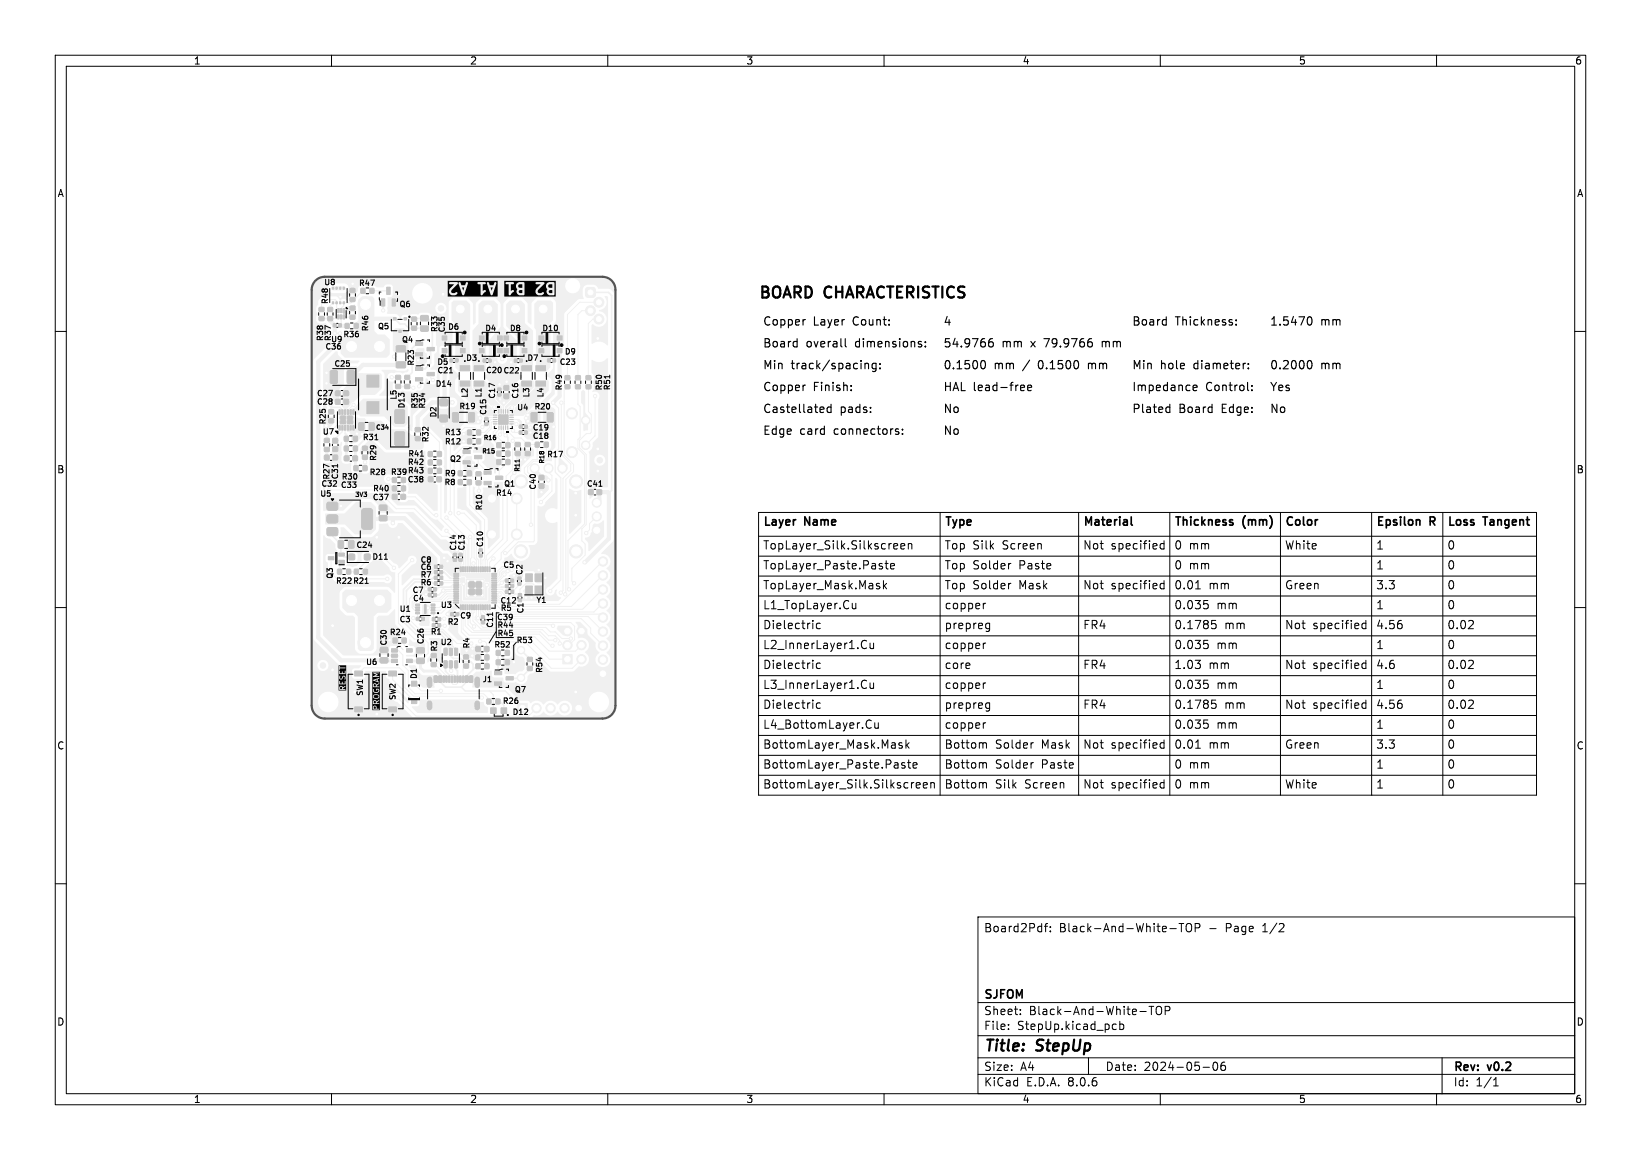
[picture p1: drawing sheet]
<svg xmlns="http://www.w3.org/2000/svg" width="297mm" height="210mm" viewBox="0 0 297 210" stroke-linecap="round" stroke-linejoin="round" font-family="sans-serif">
<defs><g id="words">
<g font-size="2.8">
<text x="137.2" y="55">BOARD</text>
<text x="149.4" y="55">CHARACTERISTICS</text>
<text x="178" y="190.9">Title:</text>
<text x="187.7" y="190.9">StepUp</text>
</g>
<g font-size="2.1">
<text x="138" y="59.4">Copper</text>
<text x="147.2" y="59.4">Layer</text>
<text x="154.6" y="59.4">Count:</text>
<text x="170.6" y="59.4">4</text>
<text x="204.8" y="59.4">Board</text>
<text x="212.7" y="59.4">Thickness:</text>
<text x="229.8" y="59.4">1.5470</text>
<text x="239.1" y="59.4">mm</text>
<text x="138" y="63.3">Board</text>
<text x="145.9" y="63.3">overall</text>
<text x="155" y="63.3">dimensions:</text>
<text x="170.6" y="63.3">54.9766</text>
<text x="181.4" y="63.3">mm</text>
<text x="186.8" y="63.3">x</text>
<text x="189.5" y="63.3">79.9766</text>
<text x="200.2" y="63.3">mm</text>
<text x="138" y="67.3">Min</text>
<text x="138" y="71.3">Copper</text>
<text x="143.2" y="67.3">track/spacing:</text>
<text x="147.2" y="71.3">Finish:</text>
<text x="170.6" y="71.3">HAL lead-free</text>
<text x="170.6" y="67.3">0.1500</text>
<text x="180" y="67.3">mm</text>
<text x="185.4" y="67.3">/</text>
<text x="188.4" y="67.3">0.1500</text>
<text x="197.7" y="67.3">mm</text>
<text x="204.8" y="67.3">Min</text>
<text x="204.8" y="71.3">Impedance</text>
<text x="210" y="67.3">hole</text>
<text x="216.3" y="67.3">diameter:</text>
<text x="218.3" y="71.3">Control:</text>
<text x="229.8" y="67.3">0.2000</text>
<text x="229.8" y="71.3">Yes</text>
<text x="239.1" y="67.3">mm</text>
<text x="138" y="75.2">Castellated</text>
<text x="152.1" y="75.2">pads:</text>
<text x="170.6" y="75.2">No</text>
<text x="204.8" y="75.2">Plated</text>
<text x="213.4" y="75.2">Board</text>
<text x="221.3" y="75.2">Edge:</text>
<text x="229.8" y="75.2">No</text>
<text x="138" y="79.2">Edge</text>
<text x="144.8" y="79.2">card</text>
<text x="151.2" y="79.2">connectors:</text>
<text x="170.6" y="79.2">No</text>
<text x="138" y="95.9">Layer</text>
<text x="145.7" y="95.9">Name</text>
<text x="170.9" y="95.9">Type</text>
<text x="196" y="95.9">Material</text>
<text x="212.5" y="95.9">Thickness</text>
<text x="225" y="95.9">(mm)</text>
<text x="232.5" y="95.9">Color</text>
<text x="249" y="95.9">Epsilon</text>
<text x="258.9" y="95.9">R</text>
<text x="261.9" y="95.9">Loss</text>
<text x="268.6" y="95.9">Tangent</text>
<text x="138" y="99.6">TopLayer_Silk.Silkscreen</text>
<text x="170.9" y="99.6">Top Silk</text>
<text x="181.2" y="99.6">Screen</text>
<text x="196" y="99.6">Not</text>
<text x="200.9" y="99.6">specified</text>
<text x="212.5" y="99.6">0 mm</text>
<text x="232.5" y="99.6">White</text>
<text x="249" y="99.6">1</text>
<text x="261.9" y="99.6">0</text>
<text x="138" y="103.2">TopLayer_Paste.Paste</text>
<text x="138" y="106.8">TopLayer_Mask.Mask</text>
<text x="170.9" y="103.2">Top Solder</text>
<text x="170.9" y="106.8">Top Solder</text>
<text x="184.2" y="103.2">Paste</text>
<text x="184.2" y="106.8">Mask</text>
<text x="196" y="106.8">Not</text>
<text x="200.9" y="106.8">specified</text>
<text x="212.5" y="106.8">0.01</text>
<text x="212.5" y="103.2">0 mm</text>
<text x="218.6" y="106.8">mm</text>
<text x="232.5" y="106.8">Green</text>
<text x="249" y="103.2">1</text>
<text x="249" y="106.8">3.3</text>
<text x="261.9" y="106.8">0</text>
<text x="261.9" y="103.2">0</text>
<text x="138" y="110.5">L1_TopLayer.Cu</text>
<text x="170.9" y="110.5">copper</text>
<text x="212.5" y="110.5">0.035</text>
<text x="220" y="110.5">mm</text>
<text x="249" y="110.5">1</text>
<text x="261.9" y="110.5">0</text>
<text x="138" y="117.7">L2_InnerLayer1.Cu</text>
<text x="138" y="114.1">Dielectric</text>
<text x="170.9" y="117.7">copper</text>
<text x="170.9" y="114.1">prepreg</text>
<text x="196" y="114.1">FR4</text>
<text x="212.5" y="114.1">0.1785</text>
<text x="212.5" y="117.7">0.035</text>
<text x="220" y="117.7">mm</text>
<text x="221.5" y="114.1">mm</text>
<text x="232.5" y="114.1">Not</text>
<text x="237.4" y="114.1">specified</text>
<text x="249" y="114.1">4.56</text>
<text x="249" y="117.7">1</text>
<text x="261.9" y="114.1">0.02</text>
<text x="261.9" y="117.7">0</text>
<text x="138" y="124.9">L3_InnerLayer1.Cu</text>
<text x="138" y="121.3">Dielectric</text>
<text x="170.9" y="124.9">copper</text>
<text x="170.9" y="121.3">core</text>
<text x="196" y="121.3">FR4</text>
<text x="212.5" y="121.3">1.03</text>
<text x="212.5" y="124.9">0.035</text>
<text x="218.6" y="121.3">mm</text>
<text x="220" y="124.9">mm</text>
<text x="232.5" y="121.3">Not</text>
<text x="237.4" y="121.3">specified</text>
<text x="249" y="121.3">4.6</text>
<text x="249" y="124.9">1</text>
<text x="261.9" y="124.9">0</text>
<text x="261.9" y="121.3">0.02</text>
<text x="138" y="128.5">Dielectric</text>
<text x="170.9" y="128.5">prepreg</text>
<text x="196" y="128.5">FR4</text>
<text x="212.5" y="128.5">0.1785</text>
<text x="221.5" y="128.5">mm</text>
<text x="232.5" y="128.5">Not</text>
<text x="237.4" y="128.5">specified</text>
<text x="249" y="128.5">4.56</text>
<text x="261.9" y="128.5">0.02</text>
<text x="138" y="135.7">BottomLayer_Mask.Mask</text>
<text x="138" y="132.1">L4_BottomLayer.Cu</text>
<text x="170.9" y="135.7">Bottom</text>
<text x="170.9" y="132.1">copper</text>
<text x="180" y="135.7">Solder</text>
<text x="188.3" y="135.7">Mask</text>
<text x="196" y="135.7">Not</text>
<text x="200.9" y="135.7">specified</text>
<text x="212.5" y="132.1">0.035</text>
<text x="212.5" y="135.7">0.01</text>
<text x="218.6" y="135.7">mm</text>
<text x="220" y="132.1">mm</text>
<text x="232.5" y="135.7">Green</text>
<text x="249" y="135.7">3.3</text>
<text x="249" y="132.1">1</text>
<text x="261.9" y="135.7">0</text>
<text x="261.9" y="132.1">0</text>
<text x="138" y="142.9">BottomLayer_Silk.Silkscreen</text>
<text x="138" y="139.3">BottomLayer_Paste.Paste</text>
<text x="170.9" y="139.3">Bottom</text>
<text x="170.9" y="142.9">Bottom</text>
<text x="180" y="139.3">Solder</text>
<text x="180" y="142.9">Silk</text>
<text x="185.3" y="142.9">Screen</text>
<text x="188.3" y="139.3">Paste</text>
<text x="196" y="142.9">Not</text>
<text x="200.9" y="142.9">specified</text>
<text x="212.5" y="139.3">0 mm</text>
<text x="212.5" y="142.9">0 mm</text>
<text x="232.5" y="142.9">White</text>
<text x="249" y="142.9">1</text>
<text x="249" y="139.3">1</text>
<text x="261.9" y="139.3">0</text>
<text x="261.9" y="142.9">0</text>
<text x="178" y="169">Board2Pdf:</text>
<text x="191.7" y="169">Black-And-White-TOP</text>
<text x="218.8" y="169">-</text>
<text x="222" y="169">Page</text>
<text x="228.7" y="169">1/2</text>
<text x="178" y="184">Sheet:</text>
<text x="178" y="181.2">SJFOM</text>
<text x="186.2" y="184">Black-And-White-TOP</text>
<text x="178" y="186.7">File:</text>
<text x="184.1" y="186.7">StepUp.kicad_pcb</text>
<text x="178" y="196.9">KiCad</text>
<text x="178" y="194.1">Size:</text>
<text x="184.7" y="194.1">A4</text>
<text x="185.7" y="196.9">E.D.A.</text>
<text x="193.3" y="196.9">8.0.6</text>
<text x="200" y="194.1">Date:</text>
<text x="207" y="194.1">2024-05-06</text>
<text x="263" y="194.3">Rev:</text>
<text x="263" y="196.9">Id:</text>
<text x="267.1" y="196.9">1/1</text>
<text x="269.4" y="194.3">v0.2</text>
</g>
<g font-size="1.8">
<text x="35" y="11.9">1</text>
<text x="85" y="11.9">2</text>
<text x="135" y="11.9">3</text>
<text x="185" y="11.9">4</text>
<text x="235" y="11.9">5</text>
<text x="285" y="11.9">6</text>
<text x="10.3" y="35.9">A</text>
<text x="285.4" y="35.9">A</text>
<text x="10.3" y="85.9">B</text>
<text x="285.3" y="85.9">B</text>
<text x="10.3" y="135.9">C</text>
<text x="285.3" y="135.9">C</text>
<text x="10.3" y="185.9">D</text>
<text x="285.3" y="185.9">D</text>
<text x="35" y="199.9">1</text>
<text x="85" y="199.9">2</text>
<text x="135" y="199.9">3</text>
<text x="185" y="199.9">4</text>
<text x="235" y="199.9">5</text>
<text x="285" y="199.9">6</text>
</g>
<g font-size="1.4">
<text x="58.6" y="51.8">U8</text>
<text x="64.9" y="52">R47</text>
<text x="59.6" y="55.2" transform="rotate(-90 59.6 55.2)">R48</text>
<text x="68.3" y="59.8">Q5</text>
<text x="72.2" y="55.8">Q6</text>
<text x="81" y="59.9">D6</text>
<text x="58.7" y="61.9" transform="rotate(-90 58.7 61.9)">R38</text>
<text x="58.8" y="63.5">C36</text>
<text x="59.8" y="62.1">U9</text>
<text x="60.1" y="61.9" transform="rotate(-90 60.1 61.9)">R37</text>
<text x="62" y="61.3">R36</text>
<text x="66.9" y="60.1" transform="rotate(-90 66.9 60.1)">R46</text>
<text x="72.7" y="62.2">Q4</text>
<text x="79.4" y="60.2" transform="rotate(-90 79.4 60.2)">R33</text>
<text x="80.7" y="60.3" transform="rotate(-90 80.7 60.3)">C35</text>
<text x="84.3" y="65.5">D3</text>
<text x="87.7" y="60.1">D4</text>
<text x="92.2" y="60.1">D8</text>
<text x="95.3" y="65.5">D7</text>
<text x="98.1" y="60.1">D10</text>
<text x="102.1" y="64.4">D9</text>
<text x="57.3" y="71.9">C27</text>
<text x="60.4" y="66.6">C25</text>
<text x="75.1" y="66.3" transform="rotate(-90 75.1 66.3)">R23</text>
<text x="78.7" y="70.2">D14</text>
<text x="79" y="66.2">D5</text>
<text x="79.1" y="67.8">C21</text>
<text x="87.9" y="67.7">C20 C22</text>
<text x="101.2" y="66.3">C23</text>
<text x="101.9" y="70.8" transform="rotate(-90 101.9 70.8)">R49</text>
<text x="109.1" y="70.8" transform="rotate(-90 109.1 70.8)">R50</text>
<text x="110.6" y="70.8" transform="rotate(-90 110.6 70.8)">R51</text>
<text x="57.3" y="73.5">C28</text>
<text x="59.1" y="76.9" transform="rotate(-90 59.1 76.9)">R25</text>
<text x="72" y="72.5" transform="rotate(-90 72 72.5)">L5</text>
<text x="73.4" y="74" transform="rotate(-90 73.4 74)">D13</text>
<text x="75.8" y="74.1" transform="rotate(-90 75.8 74.1)">R35</text>
<text x="77.1" y="74.1" transform="rotate(-90 77.1 74.1)">R34</text>
<text x="79.2" y="75.7" transform="rotate(-90 79.2 75.7)">D2</text>
<text x="83" y="74.3">R19</text>
<text x="84.8" y="72.1" transform="rotate(-90 84.8 72.1)">L2</text>
<text x="87.3" y="72.1" transform="rotate(-90 87.3 72.1)">L1</text>
<text x="88.2" y="75.2" transform="rotate(-90 88.2 75.2)">C15</text>
<text x="89.8" y="72.3" transform="rotate(-90 89.8 72.3)">C17</text>
<text x="93.5" y="74.5">U4</text>
<text x="94" y="72.3" transform="rotate(-90 94 72.3)">C16</text>
<text x="96" y="72.1" transform="rotate(-90 96 72.1)">L3</text>
<text x="96.6" y="74.3">R20</text>
<text x="98.5" y="72.1" transform="rotate(-90 98.5 72.1)">L4</text>
<text x="58.3" y="78.9">U7</text>
<text x="65.6" y="79.9">R31</text>
<text x="68.3" y="83.5" transform="rotate(-90 68.3 83.5)">R29</text>
<text x="73.8" y="82.9">R41</text>
<text x="77.8" y="80.2" transform="rotate(-90 77.8 80.2)">R32</text>
<text x="80.4" y="79">R13</text>
<text x="80.4" y="80.7">R12</text>
<text x="81.3" y="83.8">Q2</text>
<text x="96.3" y="78.1">C19</text>
<text x="96.3" y="79.7">C18</text>
<text x="98.9" y="83">R17</text>
<text x="58.1" y="88.3">C32 C33</text>
<text x="59.8" y="86.9" transform="rotate(-90 59.8 86.9)">R27</text>
<text x="61.4" y="86.9" transform="rotate(-90 61.4 86.9)">C31</text>
<text x="61.7" y="87">R30</text>
<text x="66.8" y="86.2">R28</text>
<text x="67.4" y="89.1">R40</text>
<text x="70.6" y="86.2">R39 R43</text>
<text x="73.7" y="87.5">C38</text>
<text x="73.7" y="84.4">R42</text>
<text x="80.3" y="88">R8</text>
<text x="80.4" y="86.4">R9</text>
<text x="89.7" y="90">R14</text>
<text x="91.1" y="88.3">Q1</text>
<text x="97.2" y="88.8" transform="rotate(-90 97.2 88.8)">C40</text>
<text x="106.1" y="88.3">C41</text>
<text x="57.9" y="90.1">U5</text>
<text x="67.4" y="90.7">C37</text>
<text x="87.4" y="92.5" transform="rotate(-90 87.4 92.5)">R10</text>
<text x="64.4" y="99.4">C24</text>
<text x="67.3" y="101.5">D11</text>
<text x="82.8" y="99.8" transform="rotate(-90 82.8 99.8)">C14</text>
<text x="84.3" y="99.8" transform="rotate(-90 84.3 99.8)">C13</text>
<text x="87.6" y="99.1" transform="rotate(-90 87.6 99.1)">C10</text>
<text x="60.4" y="104.9" transform="rotate(-90 60.4 104.9)">Q3</text>
<text x="60.7" y="105.9">R22 R21</text>
<text x="74.6" y="107.5">C7</text>
<text x="76" y="106.2">R6</text>
<text x="76" y="102.1">C8</text>
<text x="76" y="104.8">R7</text>
<text x="76" y="103.4">C6</text>
<text x="91" y="103">C5</text>
<text x="94.7" y="104.2" transform="rotate(-90 94.7 104.2)">C2</text>
<text x="72.2" y="112.8">C3</text>
<text x="72.2" y="111">U1</text>
<text x="74.6" y="109.1">C4</text>
<text x="79.7" y="110.2">U3</text>
<text x="80.9" y="113.3">R2</text>
<text x="83.2" y="112.2">C9</text>
<text x="89.4" y="113.8" transform="rotate(-90 89.4 113.8)">C11</text>
<text x="89.9" y="112.5">C39</text>
<text x="89.9" y="113.9">R44</text>
<text x="90.5" y="109.5">C12</text>
<text x="90.5" y="110.8">R5</text>
<text x="94.9" y="111.2" transform="rotate(-90 94.9 111.2)">C1</text>
<text x="97" y="109.4">Y1</text>
<text x="70.2" y="117" transform="rotate(-90 70.2 117)">C30</text>
<text x="70.4" y="115.2">R24</text>
<text x="76.9" y="116.7" transform="rotate(-90 76.9 116.7)">C26</text>
<text x="77.9" y="115.1">R1</text>
<text x="79.3" y="118.1" transform="rotate(-90 79.3 118.1)">R3</text>
<text x="79.7" y="117">U2</text>
<text x="85.2" y="117.5" transform="rotate(-90 85.2 117.5)">R4</text>
<text x="89.4" y="117.4">R52</text>
<text x="89.9" y="115.4">R45</text>
<text x="93.4" y="116.6">R53</text>
<text x="66.1" y="120.6">U6</text>
<text x="75.6" y="123" transform="rotate(-90 75.6 123)">D1</text>
<text x="87.2" y="123.7">J1</text>
<text x="93.1" y="125.5">Q7</text>
<text x="98.4" y="121.9" transform="rotate(-90 98.4 121.9)">R54</text>
<text x="65.9" y="126.1" transform="rotate(-90 65.9 126.1)">SW1</text>
<text x="71.8" y="126.8" transform="rotate(-90 71.8 126.8)">SW2</text>
<text x="90.9" y="127.6">R26</text>
<text x="92.7" y="129.6">D12</text>
</g>
<g font-size="1.1">
<text x="67.9" y="78">C34</text>
<text x="87.1" y="82.3">R15</text>
<text x="87.4" y="79.9">R16</text>
<text x="94.3" y="85.5" transform="rotate(-90 94.3 85.5)">R11</text>
<text x="98.7" y="84.1" transform="rotate(-90 98.7 84.1)">R18</text>
<text x="64.2" y="90">3V3</text>
</g>
</g></defs>
<g fill="none" stroke="#000" stroke-width=".18">
<path d="M10 10h277v190h-277zM12 12h273v186h-273zM60 10v2M110 10v2M160 10v2M210 10v2M260 10v2M10 60h2M285 60h2M10 110h2M285 110h2M10 160h2"/>
<path d="M285 160h2M177 166h108v32h-108zM189 167.7h.6M189.6 167.2l-.4 .2v1.3M190.1 168.6v.1M190.1 167.8v.1M211.7 168.1h1.2M213.4 167.2h.8M213.8 167.2v1.5M214.7 167.4a.5 .5 0 0 1 .6-.2 .5 .5 0 0 1 .4 .5v.5a.5 .5 0 0 1-.5 .5 .5 .5 0 0 1-.5-.5zM216.3 168l.7-.1 .2-.2-.1-.4-.2-.1h-.6v1.5M232.2 167.3l.2 .2-.1 .3-.8 .9h.9"/>
<path d="M60 198v2M110 198v2M160 198v2M177 194.5h108M177 191.5h108M177 187.5h108M177 181.5h108M182.5 186.3v.1M182.5 185.5v.1M184.7 183.6v.1M184.7 182.8v.1M197 191.5v3"/>
<path d="M201.6 185.4l.4 .1M202 186.3l-.4 .1M202.7 185.5l.4-.1 .3 .3v.4l-.2 .2h-.5M202.7 184.9v1.5M206.3 183.1h1.2M208 182.2h.8M208.4 182.2v1.5M209.3 182.4a.5 .5 0 0 1 .6-.2 .5 .5 0 0 1 .3 .5v.5a.5 .5 0 0 1-.5 .5 .5 .5 0 0 1-.5-.5zM210 198v2M210.9 183l.7-.1 .1-.2v-.4l-.2-.1h-.6v1.5M217.7 193.2h1.2M219.7 192.4l.2-.1a.8 .8 0 0 1 .5 .7 .8 .8 0 0 1-.5 .8 1 1 0 0 1-.2-1.4z"/>
<path d="M221.7 192.3a.59 .59 0 0 0-.7 .6v.6l.1 .2 .4 .1 .2-.1 .1-.5-.1-.3h-.5l-.2 .3M260 198v2M261 191.5v6.5M270.3 196.6h.9M270.3 195.5l.4-.4v1.5"/>
</g>
<g fill="#f0f0f0" stroke="#f0f0f0" stroke-width=".18">
<path d="M90 63.1h.9v.8h-.9z"/>
<path d="M86.7 63.1h.9v.8h-.9z"/>
<path d="M99.1 74.7h.8l.2 .1v1.4l-.1 .2h-.7l-.3-.1z"/>
<path d="M96.2 74.7h.8l.2 .1v1.4l-.1 .2h-.8l-.2-.1z"/>
<path d="M74.5 57.4h.9v.7h-.9z"/>
<path d="M74.5 59.1h.9v.7h-.9z"/>
<path d="M86.7 100.3h.6v.5h-.6z"/>
<path d="M86.7 99.4h.6v.5h-.6z"/>
<path d="M91.5 104.8h.5v.6h-.5z"/>
<path d="M92.4 104.8h.5v.6h-.5z"/>
<path d="M78.6 105.3h.5v.6h-.5z"/>
<path d="M79.6 105.3h.5v.6h-.5z"/>
<path d="M79.6 102.3h.5v.6h-.5z"/>
<path d="M78.7 102.3h.4v.6h-.4z"/>
<path d="M78.6 122.4l.5 .1v1l-.5-.1z"/>
<path d="M79.4 122.4l.5 .1v1l-.5-.1z"/>
<path d="M80.7 122.4l.3 .1-.1 1h-.2z"/>
<path d="M81.7 122.4l.3 .1-.1 1h-.2z"/>
<path d="M82.2 122.4l.3 .1-.1 1h-.2z"/>
<path d="M83.2 122.4l.3 .1-.1 1h-.2z"/>
<path d="M84.2 122.4l.5 .1v1l-.5-.1z"/>
<path d="M85 122.4l.5 .1v1l-.5-.1z"/>
<path d="M83.7 122.4l.3 .1-.1 1h-.2z"/>
<path d="M82.7 122.4l.3 .1-.1 1h-.2z"/>
<path d="M81.2 122.4l.3 .1-.1 1h-.2z"/>
<path d="M80.2 122.4l.3 .1-.1 1h-.2z"/>
<path d="M94 77h.5v.5h-.5z"/>
<path d="M95 77h.4v.5h-.4z"/>
<path d="M71 88h.7v.8h-.7z"/>
<path d="M72.7 88h.7v.8h-.7z"/>
<path d="M94 78h.5v.6h-.5z"/>
<path d="M94.9 78h.5v.6h-.5z"/>
<path d="M75.2 77.4h.8v.7h-.8z"/>
<path d="M75.2 79.1h.8v.7h-.8z"/>
<path d="M108.1 88.7h.8v.8h-.8z"/>
<path d="M106.5 88.7h.8v.8h-.8z"/>
<path d="M86.2 85.4h.8v.7h-.8z"/>
<path d="M86.2 87.1h.8v.7h-.8z"/>
<path d="M79.3 111.8h.4v.6h-.4z"/>
<path d="M78.3 111.8h.4v.6h-.4z"/>
<path d="M65.7 84.3h.7v.9h-.7z"/>
<path d="M64.1 84.3h.7v.9h-.7z"/>
<path d="M91.5 106.9h.4v.5h-.4z"/>
<path d="M92.5 106.9h.5v.5h-.5z"/>
<path d="M78.6 104.3h.5v.6h-.5z"/>
<path d="M79.6 104.3h.5v.6h-.5z"/>
<path d="M94.5 60.8h.9v.8h-.9z"/>
<path d="M91.2 60.8h.9v.8h-.9z"/>
<path d="M97.6 60.8h.8v.8h-.8z"/>
<path d="M100.9 60.8h.8v.8h-.8z"/>
<path d="M77.5 86.4h.8v.8h-.8z"/>
<path d="M79.1 86.4h.8v.8h-.8z"/>
<path d="M87.8 76.5h.5v.5h-.5z"/>
<path d="M87.8 75.6h.5v.5h-.5z"/>
<path d="M91.2 63.1h.9v.8h-.9z"/>
<path d="M94.5 63.1h.9v.8h-.9z"/>
<path d="M84.6 86.9h.7v.8h-.7z"/>
<path d="M83 86.9h.6v.8h-.6z"/>
<path d="M64 79h.7v.8h-.7z"/>
<path d="M62.3 79h.7v.8h-.7z"/>
<path d="M83.9 118.6h.9v.7h-.9z"/>
<path d="M83.9 120.2h.9v.7h-.9z"/>
<path d="M63.4 52.2h.8v.7h-.8z"/>
<path d="M63.4 53.9h.8v.7h-.8z"/>
<path d="M62.3 72.3h.8v.8h-.8z"/>
<path d="M60.7 72.3h.8v.8h-.8z"/>
<path d="M61.3 101.4h1v.6h-1z"/>
<path d="M61.3 100.1h1v.6h-1z"/>
<path d="M59.4 100.8h1v.5h-1z"/>
<path d="M75.2 66.5h1.3v.6h-1.3z"/>
<path d="M75.2 68.4h1.3v.6h-1.3z"/>
<path d="M77.3 67.4h1.3v.6h-1.3z"/>
<path d="M83.3 109.5h.2v.9l-.2-.1z"/>
<path d="M83.7 109.5h.2v.9l-.2-.1z"/>
<path d="M84.1 109.5h.2v.9l-.2-.1z"/>
<path d="M84.5 109.5h.2v.9l-.2-.1z"/>
<path d="M84.9 109.5h.2v.9l-.2-.1z"/>
<path d="M85.3 109.5h.2v.9l-.2-.1z"/>
<path d="M85.7 109.5h.2v.9l-.2-.1z"/>
<path d="M86.1 109.5h.2v.9l-.2-.1z"/>
<path d="M86.5 109.5h.2v.9l-.2-.1z"/>
<path d="M86.9 109.5h.2v.9l-.2-.1z"/>
<path d="M87.3 109.5h.2v.9l-.2-.1z"/>
<path d="M87.7 109.5h.2v.9l-.2-.1z"/>
<path d="M88.1 109.5h.2v.9l-.2-.1z"/>
<path d="M88.5 109.5h.2v.9l-.2-.1z"/>
<path d="M89 109h.8l.1 .1-.8 .1z"/>
<path d="M89 108.6h.8l.1 .1-.8 .1z"/>
<path d="M89 108.2h.8l.1 .1-.8 .1z"/>
<path d="M89 107.8h.8l.1 .1-.8 .1z"/>
<path d="M89 107.4h.8l.1 .1-.8 .1z"/>
<path d="M89 107h.8l.1 .1-.8 .1z"/>
<path d="M89 106.6h.8l.1 .1-.8 .1z"/>
<path d="M89 106.2h.8l.1 .1-.8 .1z"/>
<path d="M89 105.8h.8l.1 .1-.8 .1z"/>
<path d="M89 105.4h.8l.1 .1-.8 .1z"/>
<path d="M89 105h.8l.1 .1-.8 .1z"/>
<path d="M89 104.6h.8l.1 .1-.8 .1z"/>
<path d="M89 104.2h.8l.1 .1-.8 .1z"/>
<path d="M89 103.8h.8l.1 .1-.8 .1z"/>
<path d="M88.5 102.6l.2 .1v.8l-.2-.1z"/>
<path d="M88.1 102.6l.2 .1v.8l-.2-.1z"/>
<path d="M87.7 102.6l.2 .1v.8l-.2-.1z"/>
<path d="M87.3 102.6l.2 .1v.8l-.2-.1z"/>
<path d="M86.9 102.6l.2 .1v.8l-.2-.1z"/>
<path d="M86.5 102.6l.2 .1v.8l-.2-.1z"/>
<path d="M86.1 102.6l.2 .1v.8l-.2-.1z"/>
<path d="M85.7 102.6l.2 .1v.8l-.2-.1z"/>
<path d="M85.3 102.6l.2 .1v.8l-.2-.1z"/>
<path d="M84.9 102.6l.2 .1v.8l-.2-.1z"/>
<path d="M84.5 102.6l.2 .1v.8l-.2-.1z"/>
<path d="M84.1 102.6l.2 .1v.8l-.2-.1z"/>
<path d="M83.7 102.6l.2 .1v.8l-.2-.1z"/>
<path d="M83.3 102.6l.2 .1v.8l-.2-.1z"/>
<path d="M82.1 103.8h.9v.1l-.8 .1z"/>
<path d="M82.1 104.2h.9v.1l-.8 .1z"/>
<path d="M82.1 104.6h.9v.1l-.8 .1z"/>
<path d="M82.1 105h.9v.1l-.8 .1z"/>
<path d="M82.1 105.4h.9v.1l-.8 .1z"/>
<path d="M82.1 105.8h.9v.1l-.8 .1z"/>
<path d="M82.1 106.2h.9v.1l-.8 .1z"/>
<path d="M82.1 106.6h.9v.1l-.8 .1z"/>
<path d="M82.1 107h.9v.1l-.8 .1z"/>
<path d="M82.1 107.4h.9v.1l-.8 .1z"/>
<path d="M82.1 107.8h.9v.1l-.8 .1z"/>
<path d="M82.1 108.2h.9v.1l-.8 .1z"/>
<path d="M82.1 108.6h.9v.1l-.8 .1z"/>
<path d="M82.1 109h.9v.1l-.8 .1z"/>
<path d="M84.4 104.9h3.2v3.2h-3.2z"/>
<path d="M88.1 126.6h.7v.8h-.7z"/>
<path d="M89.8 126.6h.7v.8h-.7z"/>
<path d="M78.1 118.3h.8v.7h-.8z"/>
<path d="M78.1 120h.8v.7h-.8z"/>
<path d="M78.5 106.4h.5v.6h-.5z"/>
<path d="M77.5 106.4h.5v.6h-.5z"/>
<path d="M61.3 58.6h.5v.6h-.5z"/>
<path d="M60.3 58.6h.5v.6h-.5z"/>
<path d="M71.2 115.5h.6v.9h-.6z"/>
<path d="M72.8 115.5h.7v.9h-.7z"/>
<path d="M79.6 103.3h.5v.6h-.5z"/>
<path d="M78.7 103.3h.4v.6h-.4z"/>
<path d="M90.7 128.2h1v1h-1z"/>
<path d="M88.8 128.2h1v1h-1z"/>
<path d="M86.1 118.6h.7v.8h-.7z"/>
<path d="M87.8 118.6h.7v.8h-.7z"/>
<path d="M62.3 80.8h.7v.8h-.7z"/>
<path d="M64 80.8h.7v.8h-.7z"/>
<path d="M58.7 79.4h.9v.7h-.9z"/>
<path d="M58.7 81h.9v.7h-.9z"/>
<path d="M85.8 66.2h1.8v.9h-1.8z"/>
<path d="M85.8 69h1.8v.9h-1.8z"/>
<path d="M83.1 101.1h.5v.5h-.5z"/>
<path d="M83.1 100.2h.5v.5h-.5z"/>
<path d="M86.7 60.8h.9v.8h-.9z"/>
<path d="M90 60.8h.9v.8h-.9z"/>
<path d="M75.2 62h1.3v.6h-1.3z"/>
<path d="M75.2 63.9h1.3v.5h-1.3z"/>
<path d="M77.3 62.9h1.3v.6h-1.3z"/>
<path d="M61.4 77l.2 .1-.1 .8-.2-.1z"/>
<path d="M61.9 77l.2 .1-.1 .8-.2-.1z"/>
<path d="M62.4 77l.2 .1-.1 .8-.2-.1z"/>
<path d="M62.9 77l.2 .1-.1 .8-.2-.1z"/>
<path d="M63.4 77l.2 .1-.1 .8-.2-.1z"/>
<path d="M63.9 77l.2 .1-.1 .8-.2-.1z"/>
<path d="M63.9 74.2h.2l-.1 .8h-.2z"/>
<path d="M63.4 74.2h.2l-.1 .8h-.2z"/>
<path d="M62.9 74.2h.2l-.1 .8h-.2z"/>
<path d="M62.4 74.2h.2l-.1 .8h-.2z"/>
<path d="M61.9 74.2h.2l-.1 .8h-.2z"/>
<path d="M61.4 74.2h.2l-.1 .8h-.2z"/>
<path d="M61.5 75.2h2.5v1.6h-2.5z"/>
<path d="M60.1 54.6h.3v.4h-.3z"/>
<path d="M60.8 54.6h.3v.4h-.3z"/>
<path d="M61.4 54.6h.3v.4h-.3z"/>
<path d="M62.1 54.6h.3v.4h-.3z"/>
<path d="M62.1 52h.3v.4h-.3z"/>
<path d="M61.4 52h.3v.4h-.3z"/>
<path d="M60.8 52h.3v.4h-.3z"/>
<path d="M60.1 52h.3v.4h-.3z"/>
<path d="M75.4 111.8h.4v.5h-.4z"/>
<path d="M76.3 111.8h.5v.5h-.5z"/>
<path d="M82.1 101.1h.5v.5h-.5z"/>
<path d="M82.1 100.2h.5v.5h-.5z"/>
<path d="M73.3 68h.8v.7h-.8z"/>
<path d="M73.3 69.6h.8v.7h-.8z"/>
<path d="M91.6 83.2h.7v.9h-.7z"/>
<path d="M89.9 83.2h.7v.9h-.7z"/>
<path d="M59.3 55.7h.9v.7h-.9z"/>
<path d="M59.3 57.3h.9v.7h-.9z"/>
<path d="M97 66.2h1.7v.9h-1.7z"/>
<path d="M97 69h1.7v.9h-1.7z"/>
<path d="M79.2 84.8h.7v.9h-.7z"/>
<path d="M77.5 84.8h.7v.9h-.7z"/>
<path d="M58.8 82.4h.7v.8h-.7z"/>
<path d="M60.3 82.4h.8v.8h-.8z"/>
<path d="M71.7 65.6l1.6-.1 .1 .2v.8l-.2 .1h-1.4l-.1-.2z"/>
<path d="M71.7 62.6h1.6l.1 .2v.7l-.2 .2h-1.4l-.1-.3z"/>
<path d="M86.3 77.9h.7v.8h-.7z"/>
<path d="M84.6 77.9h.7v.8h-.7z"/>
<path d="M88.4 65h.5v.6h-.5z"/>
<path d="M87.5 65h.4v.6h-.4z"/>
<path d="M78.5 107.4h.5v.6h-.5z"/>
<path d="M77.5 107.4h.5v.6h-.5z"/>
<path d="M86.1 117.1h.8v.8h-.8z"/>
<path d="M87.7 117.1h.8v.8h-.8z"/>
<path d="M106.1 68h.8v.7h-.8z"/>
<path d="M106.1 69.7h.8v.7h-.8z"/>
<path d="M71.5 78.2h1.7v2.4h-1.7z"/>
<path d="M71.5 74.2h1.7v2.4h-1.7z"/>
<path d="M104.2 68h.8v.7h-.8z"/>
<path d="M104.2 69.7h.8v.7h-.8z"/>
<path d="M95.5 120.7h.8v.7h-.8z"/>
<path d="M95.5 119h.8v.7h-.8z"/>
<path d="M93.7 105.4h.6v.5h-.6z"/>
<path d="M93.7 104.5h.6v.5h-.6z"/>
<path d="M61.3 97.9l.7-.1 .2 .2v1l-.2 .3h-.6l-.2-.2z"/>
<path d="M63.2 97.9l.7-.1 .2 .2v1l-.2 .3h-.6l-.2-.2z"/>
<path d="M60.3 79.4h.8v.8h-.8z"/>
<path d="M60.3 80.9h.8v.8h-.8z"/>
<path d="M93.8 107.5h.6v.5h-.6z"/>
<path d="M93.8 108.4h.6v.5h-.6z"/>
<path d="M83.3 66.2h1.7v.9h-1.7z"/>
<path d="M83.3 69h1.7v.9h-1.7z"/>
<path d="M86.3 79.5h.7v.8h-.7z"/>
<path d="M84.6 79.5h.7v.8h-.7z"/>
<path d="M82.5 110.9h.5v.6h-.5z"/>
<path d="M81.6 110.9h.5v.6h-.5z"/>
<path d="M66.9 76.6l.6-.1 .3 .1v1.1l-.2 .2h-.6l-.2-.1z"/>
<path d="M65 76.6l.6-.1 .3 .1v1.1l-.2 .2h-.6l-.2-.1z"/>
<path d="M91.6 80.2h.7v.8h-.7z"/>
<path d="M89.9 80.2h.7v.8h-.7z"/>
<path d="M99.1 65h.5v.5h-.5z"/>
<path d="M100.1 65h.4v.5h-.4z"/>
<path d="M96.8 106.1h1.3v1.4h-1.3z"/>
<path d="M96.8 103.9h1.3v1.4h-1.3z"/>
<path d="M95.1 103.9h1.3v1.4h-1.3z"/>
<path d="M95.1 106.1h1.3v1.4h-1.3z"/>
<path d="M96.9 80.1h.7v.8h-.7z"/>
<path d="M98.5 80.1h.7v.8h-.7z"/>
<path d="M81.9 74.7h.8l.3 .1v1.4l-.2 .2h-.7l-.2-.1z"/>
<path d="M84.9 74.7h.8l.2 .1v1.4l-.1 .2h-.8l-.2-.1z"/>
<path d="M82.4 65h.5v.5h-.5z"/>
<path d="M81.5 65h.4v.5h-.4z"/>
<path d="M59.3 91h1.7l.1 .3v.9l-.3 .2-1.5-.1-.2-.3 .1-.8z"/>
<path d="M59.3 93.3h1.7l.1 .3v.9l-.3 .2-1.5-.1-.2-.3 .1-.8z"/>
<path d="M65.6 92.2l.2-.1h1.2l.4 .2v3.1l-.2 .4h-1.4l-.3-.2-.1-3.1z"/>
<path d="M59.3 95.6h1.7l.1 .3v.9l-.3 .2-1.5-.1-.2-.3 .1-.8z"/>
<path d="M78.3 112.9h.4v.6h-.4z"/>
<path d="M79.3 112.9h.4v.6h-.4z"/>
<path d="M91.5 105.8h.5v.6h-.5z"/>
<path d="M92.5 105.8h.4v.6h-.4z"/>
<path d="M77.5 83.3h.7v.8h-.7z"/>
<path d="M79.2 83.3h.7v.8h-.7z"/>
<path d="M90.2 75.1h1.8v1.7h-1.8z"/>
<path d="M93.3 80.1h.8v.7h-.8z"/>
<path d="M93.3 81.8h.8v.7h-.8z"/>
<path d="M77.5 81.8h.7v.8h-.7z"/>
<path d="M79.2 81.8h.7v.8h-.7z"/>
<path d="M68.8 119.1h1.3l.1 .2v.6l-.2 .2-1.1-.1-.1-.2z"/>
<path d="M68.8 117.2h1.3l.1 .2v.6l-.2 .1h-1.1l-.1-.2z"/>
<path d="M62.9 67.1h1l.2 .1v2l-.1 .2h-.9l-.3-.1z"/>
<path d="M59.8 67.1h1l.3 .1v2l-.2 .2h-.9l-.2-.1z"/>
<path d="M91.6 81.7h.7v.8h-.7z"/>
<path d="M89.9 81.7h.7v.8h-.7z"/>
<path d="M100.9 63.1h.8v.8h-.8z"/>
<path d="M97.6 63.1h.8v.8h-.8z"/>
<path d="M62.5 58.6h.7v.8h-.7z"/>
<path d="M64.1 58.6h.7v.8h-.7z"/>
<path d="M71 89.5h.8v.9h-.8z"/>
<path d="M72.6 89.5h.8v.9h-.8z"/>
<path d="M57.8 55.7h.8v.7h-.8z"/>
<path d="M57.8 57.3h.8v.7h-.8z"/>
<path d="M102.3 68h.8v.7h-.8z"/>
<path d="M102.3 69.7h.8v.7h-.8z"/>
<path d="M68.7 93.4l1.2-.1 .2 .3-.1 .6-.2 .1h-1l-.2-.2z"/>
<path d="M68.7 91.5l1.2-.1 .2 .3-.1 .6-.2 .1h-1l-.2-.2z"/>
<path d="M90.1 71.2h.5v.5h-.5z"/>
<path d="M90.1 70.3h.5v.4h-.5z"/>
<path d="M73.1 57.5h.5v.4h-.5z"/>
<path d="M71.2 57.5h.5v.4h-.5z"/>
<path d="M72.2 59.8h.4v.4h-.4z"/>
<path d="M87.6 85.3h1.3v.5h-1.3z"/>
<path d="M87.6 87.1h1.3v.6h-1.3z"/>
<path d="M89.7 86.2h1.3v.6h-1.3z"/>
<path d="M78 110.9h.7v.2h-.7z"/>
<path d="M78 110.4h.7v.2h-.7z"/>
<path d="M78 109.9h.7v.2h-.7z"/>
<path d="M78 109.4h.7v.2h-.7z"/>
<path d="M75.2 109.4h.7v.2h-.7z"/>
<path d="M75.2 109.9h.7v.2h-.7z"/>
<path d="M75.2 110.4h.7v.2h-.7z"/>
<path d="M75.2 110.9h.7v.2h-.7z"/>
<path d="M76.9 109.4h.2v1.7h-.2z"/>
<path d="M66.4 67.9h2.2v2.2h-2.2z"/>
<path d="M66.4 72.7h2.2v2.2h-2.2z"/>
<path d="M63.9 82.6h.8v.8h-.8z"/>
<path d="M62.3 82.6h.8v.8h-.8z"/>
<path d="M65.8 103.1h.7v.8h-.7z"/>
<path d="M64.2 103.1h.6v.8h-.6z"/>
<path d="M87.1 111.5h.6v.5h-.6z"/>
<path d="M87.1 112.4h.6v.5h-.6z"/>
<path d="M83 85.3h.6v.8h-.6z"/>
<path d="M84.6 85.3h.7v.8h-.7z"/>
<path d="M72.7 86.5h.7v.8h-.7z"/>
<path d="M71 86.5h.7v.8h-.7z"/>
<path d="M75.5 117.3h1.2l.1 .2v.6l-.2 .1h-1.1l-.1-.2z"/>
<path d="M75.5 119.2h1.2l.1 .2v.6l-.2 .1h-1.1l-.1-.2z"/>
<path d="M70.9 117.5h1v.6h-1z"/>
<path d="M70.9 118.4h1v.6h-1z"/>
<path d="M70.9 119.4h1v.5h-1z"/>
<path d="M73.6 119.4h1v.5h-1z"/>
<path d="M73.6 117.5h1v.6h-1z"/>
<path d="M91.5 119.5h.7v.8h-.7z"/>
<path d="M89.8 119.5h.7v.8h-.7z"/>
<path d="M80 63.1h.9v.8h-.9z"/>
<path d="M83.3 63.1h.9v.8h-.9z"/>
<path d="M69 54.1h.7v1.3h-.7z"/>
<path d="M71 54.1h.6v1.3h-.6z"/>
<path d="M70 52h.6v1.3h-.6z"/>
<path d="M65.6 80.8h.9v.7h-.9z"/>
<path d="M65.6 82.5h.9v.6h-.9z"/>
<path d="M70.4 128h1.4v.9h-1.4z"/>
<path d="M70.4 121.5h1.4v.9h-1.4z"/>
<path d="M62.3 70.8h.8v.8h-.8z"/>
<path d="M60.7 70.8h.8v.8h-.8z"/>
<path d="M76.2 59.1l1.2-.1 .2 .3-.1 .5-.2 .2h-1l-.2-.3z"/>
<path d="M76.2 57.2l1.2-.1 .2 .2-.1 .6-.2 .2h-1l-.2-.2z"/>
<path d="M95.1 80.1h.8v.7h-.8z"/>
<path d="M95.1 81.8h.8v.7h-.8z"/>
<path d="M64.2 128h1.4v.9h-1.4z"/>
<path d="M64.2 121.5h1.4v.9h-1.4z"/>
<path d="M93.1 65h.5v.6h-.5z"/>
<path d="M94 65h.5v.6h-.5z"/>
<path d="M94.4 66.2h1.8v.9h-1.8z"/>
<path d="M94.4 69h1.8v.9h-1.8z"/>
<path d="M67 52.2h.7v.9h-.7z"/>
<path d="M65.3 52.2h.7v.9h-.7z"/>
<path d="M97.6 86.1h.8v.7h-.8z"/>
<path d="M97.6 87.6h.8v.8h-.8z"/>
<path d="M79.7 72.3h1.2v1.1h-1.2z"/>
<path d="M79.7 75.2h1.2v1.1h-1.2z"/>
<path d="M74.5 123.3h.9v.9h-.9z"/>
<path d="M74.5 126.5h.9v.9h-.9z"/>
<path d="M83.3 60.8h.9v.8h-.9z"/>
<path d="M80 60.8h.9v.8h-.9z"/>
<path d="M87.8 120.2h.7v.8h-.7z"/>
<path d="M86.1 120.2h.7v.8h-.7z"/>
<path d="M91.5 117.8h.7v.8h-.7z"/>
<path d="M89.8 117.8h.7v.8h-.7z"/>
<path d="M59.5 75.8h.9v.7h-.9z"/>
<path d="M59.5 74.2h.9v.7h-.9z"/>
<path d="M71.6 68h.9v.7h-.9z"/>
<path d="M71.6 69.6h.9v.7h-.9z"/>
<path d="M89.5 121.5h1.3v.7h-1.3z"/>
<path d="M89.5 123.5h1.3v.6h-1.3z"/>
<path d="M91.6 122.5h1.3v.6h-1.3z"/>
<path d="M83.8 81.5h1.3v.6h-1.3z"/>
<path d="M83.8 83.4h1.3v.6h-1.3z"/>
<path d="M85.9 82.4h1.3v.7h-1.3z"/>
<path d="M62.1 55.9h.3l-.1 .8h-.2z"/>
<path d="M61.6 55.9h.3l-.1 .7h-.2z"/>
<path d="M61.1 55.9h.3l-.1 .7h-.2z"/>
<path d="M61.1 57h.3l-.1 .7h-.2z"/>
<path d="M61.6 57h.3l-.1 .7h-.2z"/>
<path d="M62.1 57h.3l-.1 .7h-.2z"/>
<path d="M80.4 119.7h.5v1.2l-.5-.1z"/>
<path d="M81.3 119.7h.6l-.1 1.2-.5-.1z"/>
<path d="M82.3 119.7h.5v1.2l-.5-.1z"/>
<path d="M82.3 117.4h.5v1.3l-.5-.1z"/>
<path d="M81.3 117.4h.6l-.1 1.3-.5-.1z"/>
<path d="M80.4 117.4h.5v1.3l-.5-.1z"/>
<path d="M63.4 55.4h.8v.7h-.8z"/>
<path d="M63.4 57.1h.8v.7h-.8z"/>
<path d="M91.2 71.4h.9v.7h-.9z"/>
<path d="M91.2 69.8h.9v.8h-.9z"/>
<path d="M62.8 103.1h.6v.8h-.6z"/>
<path d="M61.1 103.1h.7v.8h-.7z"/>
<path d="M63.2 100.4h.9v.9h-.9z"/>
<path d="M66 100.4h.9v.9h-.9z"/>
<path d="M106.1 52.2l.3-.2h1l.2 .2 .2 .3v1l-.2 .2-.3 .1h-1l-.2-.1-.1-.3v-1z"/>
<path d="M67.3 107.3h2.8v2.8h-2.8z"/>
<path d="M93.7 127.4h1.7v1.7h-1.7z"/>
<path d="M101.8 118.5h1.7v1.7h-1.7z"/>
<path d="M108.3 121.1h1.7v1.7h-1.7z"/>
<path d="M62.2 61.3h2.8v2.8h-2.8z"/>
<circle cx="84.7" cy="107.8" r=".3"/>
<circle cx="86" cy="107.8" r=".3"/>
<circle cx="87.3" cy="107.8" r=".3"/>
<circle cx="84.7" cy="106.5" r=".3"/>
<circle cx="86" cy="106.5" r=".3"/>
<circle cx="87.3" cy="106.5" r=".3"/>
<circle cx="84.7" cy="105.2" r=".3"/>
<circle cx="86" cy="105.2" r=".3"/>
<circle cx="87.3" cy="105.2" r=".3"/>
<circle cx="61.8" cy="76.5" r=".3"/>
<circle cx="62.7" cy="76.5" r=".3"/>
<circle cx="63.7" cy="76.5" r=".3"/>
<circle cx="61.8" cy="75.5" r=".3"/>
<circle cx="62.7" cy="75.5" r=".3"/>
<circle cx="63.7" cy="75.5" r=".3"/>
<circle cx="108.6" cy="83.3" r=".5"/>
<circle cx="58.5" cy="120.5" r=".5"/>
<circle cx="79.8" cy="55.8" r=".5"/>
<circle cx="108.4" cy="54.7" r=".9"/>
<circle cx="106.9" cy="56.2" r=".9"/>
<circle cx="108.4" cy="57.8" r=".9"/>
<circle cx="106" cy="76.1" r=".77"/>
<circle cx="106" cy="80.6" r=".77"/>
<circle cx="103.5" cy="74.8" r="1"/>
<circle cx="103.5" cy="81.9" r="1"/>
<circle cx="94.3" cy="122.7" r=".67"/>
<circle cx="94.3" cy="117.7" r=".67"/>
<circle cx="108" cy="91" r=".82"/>
<circle cx="108" cy="93.5" r=".82"/>
<circle cx="108" cy="96" r=".82"/>
<circle cx="96.8" cy="84.8" r=".82"/>
<circle cx="99.3" cy="84.8" r=".82"/>
<circle cx="101.8" cy="84.8" r=".82"/>
<circle cx="93.5" cy="96.7" r=".97"/>
<circle cx="93.5" cy="90.2" r=".98"/>
<circle cx="89" cy="96.7" r=".97"/>
<circle cx="89" cy="90.2" r=".97"/>
<circle cx="104.3" cy="87.2" r="1.2"/>
<circle cx="104.3" cy="99.8" r="1.2"/>
<circle cx="94.3" cy="99.8" r="1.2"/>
<circle cx="94.3" cy="87.2" r="1.2"/>
<circle cx="83.3" cy="55.9" r="1.2"/>
<circle cx="88.3" cy="55.9" r="1.2"/>
<circle cx="93.3" cy="55.9" r="1.2"/>
<circle cx="98.3" cy="55.9" r="1.2"/>
<circle cx="63.6" cy="108.7" r="1.37"/>
<circle cx="66.2" cy="116.3" r="1.37"/>
<circle cx="97.1" cy="128.2" r=".85"/>
<circle cx="99.6" cy="128.2" r=".85"/>
<circle cx="102.2" cy="128.2" r=".85"/>
<circle cx="104.7" cy="128.2" r=".85"/>
<circle cx="105.2" cy="119.3" r=".85"/>
<circle cx="102.7" cy="116.8" r=".85"/>
<circle cx="105.2" cy="116.8" r=".85"/>
<circle cx="102.7" cy="114.3" r=".85"/>
<circle cx="105.2" cy="114.3" r=".85"/>
<circle cx="109.1" cy="119.4" r=".85"/>
<circle cx="109.1" cy="116.9" r=".85"/>
<circle cx="109.1" cy="114.3" r=".85"/>
<circle cx="109.1" cy="111.8" r=".85"/>
<circle cx="109.1" cy="109.3" r=".85"/>
<circle cx="109.1" cy="106.7" r=".85"/>
<circle cx="109.1" cy="104.2" r=".85"/>
<circle cx="109.1" cy="101.6" r=".85"/>
<circle cx="68.7" cy="62.7" r="1.37"/>
<circle cx="66.2" cy="55.1" r="1.37"/>
<circle cx="84.2" cy="53.3" r=".3"/>
<circle cx="88.2" cy="81.3" r=".3"/>
<circle cx="80.2" cy="57.3" r=".3"/>
<circle cx="59.1" cy="69.4" r=".3"/>
<circle cx="60" cy="72" r=".3"/>
<circle cx="96" cy="78.3" r=".31"/>
<circle cx="92.5" cy="65.6" r=".31"/>
<circle cx="93" cy="104.2" r=".31"/>
<circle cx="92.2" cy="53.3" r=".3"/>
<circle cx="90.5" cy="75.4" r=".3"/>
<circle cx="80.2" cy="53.3" r=".3"/>
<circle cx="108.2" cy="61.3" r=".3"/>
<circle cx="77.4" cy="110.1" r=".31"/>
<circle cx="95" cy="83.2" r=".3"/>
<circle cx="65.5" cy="78.6" r=".31"/>
<circle cx="84.8" cy="84.5" r=".31"/>
<circle cx="68.2" cy="129.3" r=".3"/>
<circle cx="83.9" cy="79.9" r=".31"/>
<circle cx="90.4" cy="107.6" r=".3"/>
<circle cx="59.1" cy="77.1" r=".3"/>
<circle cx="60.3" cy="84" r=".3"/>
<circle cx="96.2" cy="53.3" r=".3"/>
<circle cx="61.6" cy="53.7" r=".31"/>
<circle cx="93" cy="119.9" r=".31"/>
<circle cx="75.7" cy="65.2" r=".3"/>
<circle cx="61.2" cy="84" r=".3"/>
<circle cx="63.1" cy="56.5" r=".3"/>
<circle cx="108.2" cy="81.3" r=".3"/>
<circle cx="100.2" cy="53.3" r=".3"/>
<circle cx="84.5" cy="117.8" r=".3"/>
<circle cx="72.2" cy="53.3" r=".31"/>
<circle cx="90.5" cy="76.6" r=".31"/>
<circle cx="81" cy="111.2" r=".31"/>
<circle cx="98.7" cy="104.6" r=".31"/>
<circle cx="96.2" cy="108.2" r=".31"/>
<circle cx="97.5" cy="103.2" r=".31"/>
<circle cx="91.1" cy="76" r=".3"/>
<circle cx="81.6" cy="121.4" r=".3"/>
<circle cx="90.4" cy="69.6" r=".3"/>
<circle cx="104.2" cy="89.3" r=".3"/>
<circle cx="104.2" cy="93.3" r=".3"/>
<circle cx="77.1" cy="106.6" r=".3"/>
<circle cx="94.3" cy="83.2" r=".3"/>
<circle cx="59.1" cy="67.5" r=".31"/>
<circle cx="70.5" cy="115.9" r=".31"/>
<circle cx="104.2" cy="125.3" r=".3"/>
<circle cx="95.2" cy="108.2" r=".31"/>
<circle cx="98" cy="89.1" r=".3"/>
<circle cx="91.7" cy="76.6" r=".31"/>
<circle cx="64.6" cy="78.5" r=".3"/>
<circle cx="78.1" cy="102.6" r=".3"/>
<circle cx="60.2" cy="121.3" r=".3"/>
<circle cx="63.8" cy="51.4" r=".3"/>
<circle cx="88.2" cy="112.7" r=".3"/>
<circle cx="80.3" cy="77.1" r=".3"/>
<circle cx="85.6" cy="84.2" r=".31"/>
<circle cx="108.2" cy="85.3" r=".3"/>
<circle cx="96" cy="77.4" r=".3"/>
<circle cx="60" cy="70.9" r=".3"/>
<circle cx="72.2" cy="97.3" r=".3"/>
<circle cx="83.9" cy="78.6" r=".31"/>
<circle cx="85.5" cy="117.4" r=".3"/>
<circle cx="60.2" cy="113.3" r=".3"/>
<circle cx="88.2" cy="53.3" r=".3"/>
<circle cx="89.6" cy="65.6" r=".31"/>
<circle cx="91.7" cy="75.4" r=".3"/>
<circle cx="68.2" cy="97.3" r=".3"/>
<circle cx="68.2" cy="125.3" r=".3"/>
<circle cx="78.1" cy="103.5" r=".3"/>
<circle cx="61.7" cy="91.6" r=".3"/>
<circle cx="60.3" cy="90.3" r=".31"/>
<circle cx="77.1" cy="107.6" r=".3"/>
<circle cx="64.2" cy="125.3" r=".3"/>
<circle cx="100.2" cy="77.3" r=".3"/>
<circle cx="91.7" cy="69.1" r=".3"/>
<circle cx="85.5" cy="118.7" r=".31"/>
<circle cx="61.5" cy="60.4" r=".3"/>
<circle cx="60.6" cy="60.4" r=".3"/>
<circle cx="69.4" cy="56.2" r=".3"/>
<circle cx="74.6" cy="101.4" r=".3"/>
<circle cx="81" cy="101.6" r=".31"/>
<circle cx="86.7" cy="88.8" r=".31"/>
<circle cx="80.4" cy="112" r=".3"/>
<circle cx="71.1" cy="94.7" r=".3"/>
<circle cx="74.8" cy="111.9" r=".31"/>
<circle cx="99.2" cy="87" r=".31"/>
<circle cx="80.4" cy="101" r=".3"/>
<circle cx="70.9" cy="68.3" r=".3"/>
<circle cx="105.8" cy="101.8" r=".3"/>
<circle cx="83.9" cy="105.7" r=".31"/>
<circle cx="80.2" cy="106.9" r=".31"/>
<circle cx="88.1" cy="105.9" r=".3"/>
<circle cx="90.8" cy="105.5" r=".3"/>
<circle cx="80.5" cy="113.3" r=".31"/>
<circle cx="79.8" cy="125.1" r=".3"/>
<circle cx="91.3" cy="104" r=".31"/>
<circle cx="89.8" cy="115.6" r=".3"/>
<circle cx="87.2" cy="126.3" r=".31"/>
<circle cx="91.9" cy="103.4" r=".3"/>
<circle cx="70.1" cy="104.8" r=".3"/>
<circle cx="70.3" cy="86.7" r=".3"/>
<circle cx="71.3" cy="64.6" r=".3"/>
<circle cx="91.2" cy="72.9" r=".31"/>
<circle cx="81.9" cy="72.9" r=".3"/>
<circle cx="90.5" cy="72.3" r=".3"/>
<circle cx="87.3" cy="77.3" r=".3"/>
<circle cx="90.9" cy="65" r=".3"/>
<circle cx="99.6" cy="107" r=".31"/>
<circle cx="100.1" cy="72.9" r=".3"/>
<circle cx="90.5" cy="78.7" r=".31"/>
<circle cx="92.8" cy="79.8" r=".3"/>
<circle cx="83" cy="92.9" r=".31"/>
<circle cx="81.5" cy="92.9" r=".31"/>
<circle cx="96.1" cy="95" r=".3"/>
<circle cx="85.1" cy="97.2" r=".3"/>
<circle cx="85.7" cy="102" r=".31"/>
<circle cx="91.4" cy="100.1" r=".31"/>
<circle cx="93.1" cy="85.6" r=".3"/>
<circle cx="93.5" cy="76.8" r=".31"/>
<circle cx="71.3" cy="102.8" r=".3"/>
<circle cx="89.3" cy="101.1" r=".3"/>
<circle cx="80.8" cy="93.7" r=".3"/>
<circle cx="78.9" cy="93.3" r=".3"/>
<circle cx="86.9" cy="116.1" r=".3"/>
<circle cx="85.8" cy="113.4" r=".31"/>
<circle cx="92.8" cy="78" r=".31"/>
<circle cx="91.5" cy="78.8" r=".31"/>
<circle cx="107.7" cy="71.7" r=".3"/>
<circle cx="78.4" cy="68.8" r=".3"/>
<circle cx="89.5" cy="73.8" r=".3"/>
<circle cx="89.8" cy="74.4" r=".3"/>
<circle cx="86.5" cy="76.4" r=".3"/>
<circle cx="86.9" cy="75.7" r=".3"/>
<circle cx="86.6" cy="75.1" r=".3"/>
<circle cx="92.4" cy="74.4" r=".3"/>
<circle cx="95.5" cy="76.3" r=".3"/>
<circle cx="95.2" cy="75.7" r=".3"/>
<circle cx="95.5" cy="75.1" r=".31"/>
<circle cx="92.7" cy="73.8" r=".31"/>
<circle cx="93.3" cy="102.7" r=".3"/>
<circle cx="106.1" cy="96.5" r=".3"/>
<circle cx="80.8" cy="96.1" r=".3"/>
<circle cx="97.9" cy="90.9" r=".31"/>
<circle cx="66.1" cy="83.7" r=".3"/>
<circle cx="64" cy="73.3" r=".3"/>
<circle cx="100" cy="116.9" r=".31"/>
<circle cx="100.1" cy="113.3" r=".3"/>
<circle cx="75.9" cy="69.9" r=".3"/>
<circle cx="101.5" cy="107.3" r=".3"/>
<circle cx="101.6" cy="72.9" r=".31"/>
<circle cx="86.5" cy="111.9" r=".31"/>
<circle cx="74.8" cy="70.2" r=".31"/>
<circle cx="102.3" cy="107.6" r=".31"/>
<circle cx="100.5" cy="115.9" r=".3"/>
<circle cx="103" cy="106.7" r=".31"/>
<circle cx="101.3" cy="116.5" r=".3"/>
<circle cx="103.9" cy="105.6" r=".31"/>
<circle cx="103.3" cy="115.6" r=".31"/>
</g>
<path d="M77.7 123v1.1M77.7 127.3v.8M86.4 123v1.1M86.4 127.3v.8" fill="none" stroke="#f0f0f0" stroke-width="1"/>
<g fill="none" stroke="#f0f0f0" stroke-width=".2">
<path d="M58.2 54.6v1.4M58.6 54.3h2.1l.2 .2v1.4l.4 .3M60.3 54.8l-.6 .5v.7M61.3 57.4l-.3 .3h-1.3M61.6 53.7v1.1M62.3 57.4h1.5M63.8 55.8l-.7 .7M65.7 52.6l-2.2 2.2h-1.3v.5l-.5 .5v.4M61.5 74.6l-.5 .5v1.9M88 76.8l-.5 .5h-.2M89.3 75.1h.7M89.3 76h.7"/>
<path d="M89.3 76.4h.7M89.3 76.7h.7M90 75.6h-1.7l-.3 .2M90.3 74.2v.6M90.3 77.1v.6M90.7 74.2v.6M90.7 77.1v.6M91.1 74.2v.6M91.1 77.1v1.3l.6 .6M91.5 74.2v.6M91.5 76.4v1.3M91.9 74.2v.6"/>
<path d="M91.9 77.1v1l1.2 1.2h1.2l1.2 1.2h1.7M92.2 75.1h.7M92.2 76h1.5l.2 .1M92.2 76.4h.7M92.2 76.7h.7M92.6 76.7v1l.6 .6h1M92.9 75.6h-1.4l-.4 .4M94.1 78.3l.2 .2M100.1 72.9l1 1v7.4l-.6 .6v3.6l1 1v18.5l-1.9 2M88.3 87.4h-1.7l.1 1.4M75.6 111v1M78.4 109.5h-.4l-.6 .6"/>
<path d="M78.4 111l.1 .1v2.1M81.6 104.7h1.4l.9 1M81.9 104.7h.1M83.3 105.9h-1.4l-.4 .4h1.1M83.3 105.9h.1M83.3 105.9l.1 .4M83.4 109.1v1.5l-.2 .2M87 102.1v1.8M87 109.2v1.9M87 110.5h.1M87 103.9h.1M88.7 106.3h2.1"/>
<path d="M88.7 106.3h.1M71.1 121.9v1.1l3.9 3.9M81.6 120.3l.1 1.2"/>
</g>
<g fill="none" stroke="#f0f0f0" stroke-width=".18">
<path d="M106.9 56.2h-1.6l-.7 .8v11.4M108.4 54.7h-3.5l-2.2 2.3v11.4M108.4 57.8h-1.1l-.8 .8v9.8M64 73.3l-1 1v.3M70.9 68.3h1.1M72.6 63.1l-1.3 1.3v.2M73.7 70l.2 .2h.9M75.6 77.8h1.7l2.2 2.2v2.2M75.8 68.7l.1 1.2 .2-.2M78 67.7v.7l.4 .4M89.6 76.4h-.6l-.1 .1v1.1l-3.3 3.3h-1.8l-1.6 1.6v10.7l3.6 3.6v4.2l.4 .4v1.7M89.6 76h-.8l-.2 .2v1.2l-.9 .9h-1.1v-.2l-.7-.7h-1.8l-2.6 2.6v12.9"/>
<path d="M89.6 76.7v1.1l-.3 .4v1.4l1 1M90.3 77.4v.4l-.5 .5v.5l1.3 1.4v1.1l-.8 .8M90.7 77.4v1.1l-.2 .2M91.1 76l.4 .4M92.6 76.4h.4l.5 .4M92.8 79.8h.2l.7 .7-.9 .9v3.6l-1.2 1.2v2.4M101.6 72.9v9.4l1.7 1.7v1.2l-1.4 1.4v20.3l-.4 .4M102.7 70l-.6 .6v11.8l1.7 1.7v1.3l-1.4 1.4v20.4l-.1 .4M104.6 70v3.2l.4 .4v5.6l-.4 .4v1.6l1.2 1.2v12.4l-3 3v8.6l.2 .3M106.5 70v4.5l.5 .5v3.3l-.2 .2h-.7l-1.2 1.2v1.4l1.2 1.2v12.7l-.8 .8v2.1l.6 .6v2l-2.4 2.4v2.3l.4 .4M107.7 71.7v7.2l-1.7 1.7M59.6 88.7h8.7l3.4 3.4h3.3l5 5h1l1.4 1.4"/>
<path d="M70.3 86.7h.9l.2 .2M73 86.9v3h2.1l3.4 3.4h.5M77.9 82.2v1.5l.8 .8v1.5l1.1 1.1v6.8l4.7 4.7 .1 4.5M79.5 83.7v1.5M80.8 93.7l4.1 4.1v4.7l.1 .1v.5M80.8 96.1l2 2M83 92.9h1l2.2 2.2v5.9l.4 .4v1.7M83.9 99.8l-.1 3.3M84.2 99.7v3.4M84.4 81.8l-1.1 1.2v4.3M85 87.3v4.1l2.7 2.7v7l-.3 .3v1.7M85.1 97.2l.3 .3v3.4l-.2 .3v1.1l.2 .3v.5"/>
<path d="M86.5 82.7v1.1l1.8 1.8-.3 .2h-1.4M91 89.2v8.4l-3 3v.6l-.2 .2v1.7M91.8 89.1v8.8l-3.6 3.6v1.6M91.9 83.6l-1.5 1.6v1.3M93.1 85.6l-.7 .7v2.2M93.5 90.3v7l-2.8 2.8v1.1l-1.3 1.3v1.4M97.2 80.5v2.7h-.8l-1.5 1.5v.9l1.2 1.2v8.2M97.6 83.5h-1.1l-1 1.1v.9l1.2 1.2v11.2l-.2 .2h-2.7l-2 2h-.4M98.9 80.5v1.7M99.3 84.8v.7l.6 .6v2.8l-2 2M108 93.5l-1.3 1.3v1.1l-.6 .6M59.9 101.1v2.6"/>
<path d="M61 104.8h9.1M64.5 103.4l-1.4 .1M66.5 101.4v-.6h2.8l2 2M71.4 117.8h.7l.8 .7v1.9l1 1v3l1.2 1.2h12.4l1 .9v.5M72.8 115.9h.3v.9l1 1M74.6 101.4l-2.5 2.5v8.9l2.9 2.9h1.8l.7 .7v1.9l-1.4 1.4M74.6 109v1l.5 .5h.5M74.8 111.9h.6l.2 .1M74.9 109.2v.6l.2 .2h.5M75.9 106.6l-1.8 1.8v3.7l1.7 1.8h4.3l2.6 2.6h2.6M79.5 113.2l1 .1M79.9 104.6l.5 .5h2.2"/>
<path d="M80.4 112l-.9 .1M81.5 106.3h.1M82 106.7h.1M82.6 107.5h-1.7l-1.1 1.1h-4.3M82.6 107.9h-1.5l-1 1h-3.9M82.6 107.1h-1.8l-1.2 1.2h-4.3M82.6 106.3h.8M82.6 106.7h-.9M82.6 109.1h-.8l-1.9 1.9h-1.5M82.6 108.7h-1.1l-1.8 1.8h-1.3M82.6 108.3h-1.3l-1.7 1.7h-1.2M82.6 105.5h-2.6l-.1 .1"/>
<path d="M83.4 106.3h.1M83.5 111v3.4l1.2 1.1h3.8l.7 .7h5.8l4.8 4.8h3.8l1.6-1.7M83.8 111.2v2.7l1.1 1.1h5.2M83.8 109.9v.8M84.2 111.2v2.1l1.2 1.2h4.9M84.2 109.9v.9M84.6 109.9v.9M84.7 111.1v2l1.1 1.1h4.9M85 109.9v.9M85.4 109.9v1l-.3 .3v1.5l.7 .7M85.7 102l.1 .1v1M85.8 109.9v1l-.2 .2v1.3l1.5 1.5h4.1"/>
<path d="M86.2 109.9v1.6l-.2 .2v.4l1.4 1.5h11.4l.8 .8h.9l1.2 1.2h1.6M86.6 109.9l-.1 2M86.9 116.1h.8l.4 .4v1M87.4 109.9v.8l2.4 2.4h10.1l.2 .2M87.8 109.9v.6l1.5 1.5h15.9l1.7 1.7v.9l2.2 2.2M88.2 109.9v.5l1.2 1.2h17l2.7 2.7M88.6 109.9h.5l1.3 1.3h18.2l.5 .5M89.3 101.1l-.7 .7v1.3M89.4 107.5h.9l.1 .1M89.4 107.9h.5l.5 .5M89.4 107.1h1.3l.8 .8h1.4l.4-.4h.9M89.4 106.7h1.5l.4 .4h.4"/>
<path d="M89.4 108.7h.5l.4 .4M89.4 108.3h.5l.5 .5M89.4 109.1l1.7 1.7h16.4l1.6-1.6M90.1 115.7h5.7l3.6 3.6h3.3M90.4 115.3h6.4l2.6 2.6h4.8l1-1.1M90.6 114.8h7l2.1 2.1h.3M90.9 114.4h6.9l1.5 1.5h1.2M91.1 103.4l-.4 .4v.5l-.8 .8h-.5M91.1 102.9l-.7 .7v.6l-.5 .5h-.5M91.3 114h6.9l1.1 1.1h1.2l.8 .8v.6M91.3 104v.2l-1.3 1.3h-.6M91.8 112.7h11.5l.7 .7v2.4l-1 1h-.3"/>
<path d="M91.8 116.8v1.4M93.3 102.7l-.1-.1h-2.3l-.8 .7v.8l-.2 .2h-.5M95.8 104.6h-.6l-1.2 1.1v.2l-1.3 1.2M97.4 106.8l-1-1.1h-1.3l-1 1v1M109.1 106.7l-3.7 3.6h-13.7l-1.2-1.2M109.1 101.6l-7.8 7.8h-8.1M109.1 104.1l-5.7 5.7h-10.8M64.9 121.9l1-1h6.4l1 1v2.6l1.6 1.6h12.1l.2 .2M71.9 126.3l3.4 3.3h20.4l1.4-1.4M75 123.8l1.2 1.3h3.6M78.5 120.3h.3l2 2v.6M81.3 122.9l.1-.8h.7l.2 .2v.6"/>
<path d="M82.8 122.2v1.5l-.2 .2h-.6l-.2-.2v-.8M84.4 120.6l-.6 .5v1.8M95.8 129.5h.1"/>
</g>
<g fill="none" stroke="#f0f0f0" stroke-width=".76">
<path d="M59.7 57.7v.4l.9 .8M60.3 52.2h1.9M61.5 58.9l.1 .1h1.2M66.4 55.2l-.2-.1v2.2l-1.7 1.7M66.8 57.7h4.6M63.6 62.7h-3.2l-2.8 2.8v49.9l4.1 4.1h7.8M72.6 66.1h-6.9l-2.2 2.2M80.5 63.5v9.2l-.2 .2M81.9 72.9h-3.6l-2.7 2.6v2.3M90.5 63.5l.4 .4M90.9 63.9v1.1M91.6 63.5l-.4 .4h-.3"/>
<path d="M101.3 63.5v8.2l-1.2 1.2M66.4 94l6.8-.2 7.2 7.2M71.1 93.8v.9M96.8 84.8v.4l1.2 1.2h.8l.4 .6M108 91l.5-.5v-1.4h1.5l.2 .2v8.2l-4.3 4.3"/>
</g>
<g fill="none" stroke="#f0f0f0" stroke-width=".3">
<path d="M58.2 57.7h1.5M69.3 54.7v1.5M71.4 57.7l1 1h.9l.7 .7h2.7M73.4 57.7h3.1l.2 .1h1.3M74.9 59.4h-.1M78.3 58.1v4.8l-.3 .3v2.5l-1.1 1.1h-1.1M106.9 52.9h3.2l.6 .6v35.3l-.5 .5M59.9 73.3v1.2M60.1 73.7h1.5M60.6 60.3h1M62.7 78.9h.1M62.7 78.9v.5"/>
<path d="M67.3 77.2v1l-3 3M72 70h1.7M75.8 62.3h-.4l-.8 .7v4.4l-.9 .9M91.7 79l.2 .2v4.4M60.1 96.3v.7l1.6 1.5v1.8l.5 .5h1.5M62.7 82.9v.1M64.3 84.7l.1 .1M66 82.8h.1M79.8 103.6h.6l1.2 1.1M80.4 106.8l-1 .9h-.7M81.5 106.3h-2.1l-.4 .4h-.3M81.6 118v.8l.4 .4h1.3l.6 .6h1.3l.4 .4v1"/>
<path d="M87 111.1l.4 .4v.2M87 100.6v1.5M88.1 117.5v3.1M88.1 119h.1M90.2 118.2l-.1 3.6M91.7 106.1h-.2l-.2 .2h-.5M91.7 105.1h-.5l-.4 .4M94.3 117.7l1.6 1.7M86.5 120.6h-.3l-1.7 1.8v1l-1 1h-2.9l-.9-1v-.5M95.9 121l-1.7 1.8h-1.9"/>
</g>
<g fill="none" stroke="#f0f0f0" stroke-width=".25">
<path d="M61.7 57.4v1.3l-.2 .2M67.3 52.6h3M61 77l-1.9 1.8v.9M61.6 73.7l.4 .5v.4M62 77.5v.6l-1.3 1.3v.4M62.5 77.5v1l.2 .2M59.1 82.8h.1M61.8 101.7l-.4 .4v1.4M66.5 101.4l-2 2M81.7 106.7l-1.3 .1M90.8 105.5l-.4 .4h-1M83.5 124.4l.7 .7h7.3l3.1 3.1"/>
<path d="M88.6 125.1l.7 .7v2.8M90 126.9h.4l.8 .8v.9"/>
</g>
<path d="M62.7 78.7v.2M62.7 79.4v3.5M93.9 76.1l.3 .3v.8M59.1 81.4v1.4M64.3 81.2v3.5M66.1 82.8v2M69.5 119.5l.1 .2h1.8M74.1 119.7h2v1.2l.6 .6h2.3l.7 .7v.7" fill="none" stroke="#f0f0f0" stroke-width=".51"/>
<path d="M78.9 105.6h-.5l-.3-.2h-3l-1.5 1.5v5.5l1.9 1.9h4.5l1.8 1.9M78.9 104.6h-.5l-.3 .3h-3.2l-1.9 1.8v5.9l2.3 2.3h4.5l1.5 1.5M81 117.3l-.4 .3v.4M81.8 116.9l.7 .7v.4M82.2 117.3h.1M80.6 120.3v1.2l.7 .7M82.5 120.3v.9l.3 .3v.7M82.8 122.2h.1" fill="none" stroke="#f0f0f0" stroke-width=".31"/>
<g fill="#f0f0f0">
<path d="M66.6 76.5l.4-.3h1.9l1.6 1.5h2.8l1.2 1.1h2l.2 .3v1.9l-.5 .4h-6.3l-3.3-3.3z"/>
<path d="M96.8 69l1.9-.1 .1-.2h.3l.2 .3v1.7l-4.5 4.6h-2.6v-.2l.9-.8 .1-.5 3.6-3.6z"/>
<path d="M62.9 75.7h3.1l.2 .2v2.2l-.1 .1h-3.3v-2.4z"/>
<path d="M62.8 66.9l.6-.6h1.1l.3 .3 .1 1h3.9l.3 .2v2.5l-1.2 1.2h-2.6l-1.3 1.3a.6 .6 0 0 0-.5 .5l-.8 .8-.1 .9h-.3v-1l-.4-.4v-2.9l.8-.8z"/>
<path d="M90 71.1h2.4l.1 .2v.9l-1.3 1.3-.1 1.4-.1-.1v-1.3l-1.3-1.3v-.8z"/>
<path d="M83.7 103.7h5.1v5.6h-5.6v-3.6h.2l.2 .4v2.5l.3 .3 4.3-.1 .2-.2v-2.1l.2-.3-.1-.8-.7-.1v-.3l-.3-.3-3.1 .1-.1-.4-.2-.1h-.6l-.3 .2 .5-.4z"/>
<path d="M82.1 54.4h2.3l.7 .7-.2 12.1h-1.6l-.1 .1-.8-.8v-7.8l-.7-.7v-3.2z"/>
<path d="M95 75.3l1-1h1.6l.2 .3v2l-.3 .2h-2.3l-.2-.3z"/>
<path d="M89.6 62.8h2.9v1.3l-.2 .2h-2.5l-.2-.2z"/>
<path d="M80.1 100.2h.9l.7 .8 1.9 .1-.1 2.4 .2 .6-.5 .4-1.5-.1-1.1-1.1-.3-.1-.6-.6v-1.8z"/>
<path d="M89.3 73.6l.4-.1 .7 .6v.8h-.5l-.6-.7z"/>
<path d="M71.1 59.9l.5-.5h1.4l.9 .7v3.4l-.3 .4h-2l-.5-.4z"/>
<path d="M83.2 104.7l.3-.2 .7 .1v3.5l.3 .1h3.1l.2-.2v-2.4l.6-.1v.7l-.2 .1v2.4h-4.4v-2.8h-.2v-.4h-.4z"/>
<path d="M85.6 69l.1-.1h2l.6 .6v1.4l2.5 2.7-.1 1.3-.1-.1v-.7l-.6-.7a1.09 1.09 0 0 0-1.1 .1l-3.3-3.3z"/>
<path d="M91.8 74l.5-.4 .4-.1a.4 .4 0 0 1 .2 .7l-.9 .8-.2-.2z"/>
<path d="M58.9 93h3.4l2.2-2.1h2.7l.8 .9v4.1l-.9 .9-2.9-.1-1.8-1.7-3.5-.1z"/>
<path d="M97.3 54.4h2.4l.4 .4v3.2l-.5 .5v8l-.8 .8-.1-.1h-1.6l-.1-.1v-7.2l-.3-.6v-4.3z"/>
<path d="M91.6 55.1l.7-.7h2l.7 .7v3.4l1.5 1.4v7.3l-.2 .2-.1-.2h-1.7l-.2 .2-.3-.3v-5.7l-2.4-2.4z"/>
<path d="M86.6 55.1l.7-.7h2.1l.7 .7v3.9l-2.1 2.4-.1 5.7-.3 .3-.1-.2h-1.7l-.1 .2-.2-.2v-7.3l1.1-1.3z"/>
<path d="M83.1 68.7l.2 .1v.1h1.7v-.1l.2-.1 .2 .3v1.2l3.6 3.6 .1 .5 .9 .9-2.6 .1-4.5-4.5v-1.8z"/>
<path d="M84.4 74.5l.3-.2h1.5l1 1v1.3l-.3 .2h-2.3l-.2-.3z"/>
<path d="M63.7 73.9l.6-.2 1.5-1.5h6.5l1.5 1.5v2.9l-.7 .7h-1.6l-2-1.9h-4.2l-.4-.3-1.6-.1v-.7z"/>
<path d="M94 69.4l.5-.5h1.7l.1-.1 .3 .3v1l-3.3 3.3-.7-.1-.4 .2-.5 .5-.1 .9h-.2v-1.3l2.5-2.7z"/>
<path d="M65.5 53.7l1.8-.1 .4 .5v5.8l.7 .7h1.3l.8 .9 .1 2.6-.7 .6h-7.4l-.8-.7v-2.8l.5-.4h1.7l.2-.3v-1.8l.8-.7v-3.6z"/>
<path d="M57 50.9l.7-.6 1.1-.2h50.2a2.35 2.35 0 0 1 2.4 2.4v.5l-.2 .1-.9-.8h-2a1.24 1.24 0 0 0-.9-.8h-1.1a.94 .94 0 0 0-.8 .9v1.2l.2 .5-1.1 .2-2.4 2.4-.1 5.9h-1.4l-.2 .1-.2 .4-.2-.1v-4.2l.4-.5 .1-.3v-3.2l-.1-.3-.4-.4-.4-.2h-2.5l-.9 .8-.1 .3v3.6l-.1 .1-.6-.4v-3.3l-.9-1-.3-.1h-2.1l-1 .9-.1 .3v4l.2 .3 2.2 2.3v5.4a1.44 1.44 0 0 0 1 .9l-.1 .4-.9 .9-.1 1.4-.3 .3-.7-.4h-2.4l-.9 .5-.3-.4-.1-1.5-.7-.7-.5-.2 .1-.3 .5-.3 .4-.5v-4.4h.6v1.4l.2 .3 .4 .3a.32 .32 0 0 1 .3 .1 .32 .32 0 0 1 .1 .4 .93 .93 0 0 0 1.1 .5 .93 .93 0 0 0 .7-1l.6-.1 .5-.4v-1.5l-.2-.4-.4-.2h-2.8l-.4 .3-.1 .3h-.6v-1.2l2.1-2.5v-4l-.2-.4-.9-.8h-2.2l-.4 .2-.8 .9v3.4l-.4 .4-.1-3.7-.2-.4-.9-.8h-2.4l-.4 .2-.4 .4-.1 .3v3.2l.1 .3 .6 .7v7.5l.8 1.1 .6 .3v.2l-.5 .2-.4 .5v2l2.6 2.8v.1l-.6 .2-.5 .5v2.4l-2.9 2.8-.1 .3v12.4l-.2 .6h-.2l-.1-.1v-6.4a.58 .58 0 0 1 0-.8v-.8l-.1-.3 .1-.4v-.7a.67 .67 0 0 1 0-.9v-.7l-.3-.5v-1.4l-.1-.2-2.4-2.4-1.1-.1v-1.3l2.1-2.2h.6l.5 .3h1.1l.6-.3h.4a.89 .89 0 0 0 1-.7 .89 .89 0 0 0-.8-1h-.5l-.2-.2 .1-8.8-.4-.4h-1.1l-.2 .1-.2 .3 .1 8.7-.4 .3h-1l-.5 .2-2.8 2.7-.2 .5-.1 2.6h-.2l-.6-.5 .5-.9v-2.9l-.2-.4-1.7-1.6h-3.6l-.2-.2 .9-.8 .1-.4v-2.5l-.5-.7v-.1l2.3-.1 .5 .2h1.3l.7-.2v.3l-.2 .2-.6 .1a.57 .57 0 0 1-.7-.1h-.8l-.3 .2a.83 .83 0 0 0-1.2 .7 .83 .83 0 0 0 1.2 .8l-.2 .5v.6a.69 .69 0 0 0 .6 .7h.8a.55 .55 0 0 1 .8 0l1-.1a.81 .81 0 0 0 1.1-.1 1 1 0 0 0 1.1-.2 1 1 0 0 0 .2-1.1l.3-.3v-.5l.4-.1 .1 .3a.85 .85 0 0 0 1.1 .8 .85 .85 0 0 0 .4-1.3l.1-.9-.1-.3-.3-.2h-.7l-.1-.1 .7-.9v-1.8l.5-.5v-.8l-.2-.4v-4.5l-1.3-1.2-1.3-.1-.4 .2a.37 .37 0 0 1-.6 .1l-2 .1a.66 .66 0 0 0-.8 .8l-.1-.1-.3-.6-.4-.2-1.6-.1 .1-.6-.1-.4h8.7a1.01 1.01 0 0 0 1.4 .9 1.01 1.01 0 0 0 .2-1.7 1.01 1.01 0 0 0-1.6 .6v.2h-8.7v-1.9l.9-.2 .1-.7h3.5v.2a1.86 1.86 0 0 0 2.7 1.5 1.86 1.86 0 0 0 .3-3.1h24.7v.3a1.36 1.36 0 0 0 2.1 1 1.36 1.36 0 0 0 0-2.3 1.36 1.36 0 0 0-2.1 1h-24.8a1.86 1.86 0 0 0-2.9 1.4h-3.5v-1.1l-.4-.4-.9 .1-.4 .4h-1.2l-.6-.3h-.6l-.5 .3-.5-.3h-.6a.81 .81 0 0 0-.6 1l-.7 .6h-.7a1.03 1.03 0 0 0-.6 .9l-.8-.1-.4 .3-.6-.6-.2-.2-2.4 .1-.8 .7v.8l-.4 .5 .1 .8a.36 .36 0 0 1 .2 .3 .36 .36 0 0 1-.2 .4l-.1 .8 .3 .4 .4 .2 1.1-.1 .7 .7v1.4a1.04 1.04 0 0 0 1.4 .6v.6h-.8l-.5 .2-2.9 2.9-.2 .5v50.1l.2 .5 4.4 4.3 4 .2v.1l-.3 .4h-.9l-.3 .3-.1 1.2 .3 .3h1.8l.3-.3 .1-1h3.6l.1 1.1 .5 .3 .2 .5 3.3 3.4 .1 .5h-.2l-1.1-1.1a.82 .82 0 0 0-.8-.7 .82 .82 0 0 0-.8 .8 .82 .82 0 0 0 .9 .8l2.7 2.8v.2h-15.9a2.35 2.35 0 0 1-2.4-2.4v-.7h1.2a1.86 1.86 0 0 0 2.6 1.8 1.86 1.86 0 0 0 .4-3.2 1.86 1.86 0 0 0-3 1.1v.3h-1.2v-6.5h1a1 1 0 0 0 1.5 .9 1 1 0 0 0 .2-1.7 1 1 0 0 0-1.6 .6l-.1 .2h-1v-68.2h3l.2 .4 .4 .3h2.4a.88 .88 0 0 0 .7-.9 .88 .88 0 0 0-.8-.8h-2.3l-.4 .3-.2 .7h-3l.2-.9z"/>
<path d="M111.2 89.2l.2 .1v38.4a2.35 2.35 0 0 1-2.4 2.4l-12.8-.1 .4-.5h.3a1.56 1.56 0 0 0 1.5-.7 1.48 1.48 0 0 0 2.5 0 1.37 1.37 0 0 0 2.2 .4 1.37 1.37 0 0 0-.4-2.2h3.8v.2a1.86 1.86 0 0 0 2.9 1.5 1.86 1.86 0 0 0 0-3.2 1.86 1.86 0 0 0-2.9 1.5l-3.9-.1a1.58 1.58 0 0 0-1.7 .7 1.48 1.48 0 0 0-2.5 0 1.5 1.5 0 0 0-2.4-.3l-.5-.4-1.4-.1-2.5-2.3h-6.1v-.6l-.2-.4v-1l.9-.9h.6l.5-.3 .6 .3h.6l.4-.2 .1 .9 .3 .3h1.7l.2 .7 .3 .3h1.4l.4-.1a1.26 1.26 0 0 0 1.5 .3 1.26 1.26 0 0 0 .7-1.4l.5-.5a.73 .73 0 0 0 .9-.6v-.6l-.3-.5 .3-.5v-.6h.1l2.4 2.4 .3 .1h4l.2-.1 .8-.8a1.44 1.44 0 0 0 1.8-.8 1.44 1.44 0 0 0-.6-1.9 1.41 1.41 0 0 0 .5-1.8 1.41 1.41 0 0 0-1.8-.7v-2.2l-.4-.6 .1-.1h.7l1.3 1.3 .1 1.1 1.4 1.4a1.61 1.61 0 0 0 .7 1.8 1.37 1.37 0 0 0-.5 2.1 1.37 1.37 0 0 0 2.2 0 1.37 1.37 0 0 0-.4-2.1v-.1a1.44 1.44 0 0 0 0-2.5 1.48 1.48 0 0 0 0-2.5 1.48 1.48 0 0 0 0-2.6 1.48 1.48 0 0 0 0-2.5 1.48 1.48 0 0 0 0-2.6 1.48 1.48 0 0 0 0-2.5 1.43 1.43 0 0 0 .6-1.7 1.43 1.43 0 0 0-1.6-1l2.2-2.4 .1-8.4z"/>
<path d="M74.6 127.9h.9l.3-.2 .1-.2v-.7l.1-.2 10.5 .1a.98 .98 0 0 0 1 .4l.1 .1a.83 .83 0 0 0 .7 .9v.8l-.1 .2h-12.6l-1-1z"/>
<path d="M74 120.5h.7a.54 .54 0 0 1 .6 .1 .54 .54 0 0 1 .1 .6l1.1 1 2.2 .1 .2 .2-.1 1.1a.81 .81 0 0 0-.1 .8l-2.3 .1-.5-.6v-.7l-.1-.2-.3-.2h-1v-1.5l-.5-.6z"/>
<path d="M92.6 116.8h.8a1.27 1.27 0 0 0-.1 1.5 1.27 1.27 0 0 0 1.3 .6l.3 .4 .1 .6a.36 .36 0 0 1 .2 .3 .36 .36 0 0 1-.2 .3l-.1 .7-.4 .3a1.43 1.43 0 0 0-1.3 .6l-1.8-.1-.2-.7-.3-.2a.37 .37 0 0 1 .1-.6l.1-.9-.2-.4a.15 .15 0 0 1 0-.2 .15 .15 0 0 1 .2-.1l.5 .3 .9-.2 .2-.4v-1a.53 .53 0 0 1-.1-.8z"/>
<path d="M81.5 119.8l.1-.1 .1 .2v1l.2 .5-.1 .1h-.2l-.3-.2z"/>
<path d="M77.7 115.5h1.8l1.1 1.1-.1 .2a.65 .65 0 0 0-.7 .6v1.2l.4 .6-.4 .5v.6l-.2 .1-.1-.3a.69 .69 0 0 0-.7-.7l-.9 .1-.4 .4h-.2v-.7l.8-.9v-2l-.5-.6z"/>
<path d="M83.3 117.1h1.4a.92 .92 0 0 0 1.5-.5l.3 .2 .6 .2v.9a.58 .58 0 0 1 .1 .8v1.1l-.4-.2-.8 .1-.6-.5-1.2-.1-.9-.6z"/>
<path d="M74.1 115.8h.2l.6 .5h1.7l.3 .4v1.3l-.6 .6-.8 .1-.5 .2-1.5-.1v-.2l1.2-.1 .4-.3v-.9l-.1-.2-.3-.1-.5-.1a.33 .33 0 0 1-.3-.2 .33 .33 0 0 1 .1-.3z"/>
<path d="M58.5 97l.2-.1a1.06 1.06 0 0 0 1.1 .6l.9 .9 .1 .9a.45 .45 0 0 1 0 .8l-.1 .2h-1.4l-.2 .1-.2 .3v.7l.4 .5 .1 2 1.2 1.4 .3 .1h8.6a.83 .83 0 0 0 1.2 0 .83 .83 0 0 0 0-1.2 .83 .83 0 0 0-1.2 0h-4l-.2-.1 .1-.7 1.5-1.5 .6-.5h1.6l1.4 1.4a.95 .95 0 0 0 1 .9v3.6l-1.1-.9-.4-.2h-7.5l-.3 .2-.7 .7-.1 .3 .1 2.9 1.1 1.1 1.2 .1 .4 .3v5.7l.6 .7 .4 .2 2.1-.1 .7-.5 .2-.4v-5.6l.4-.3 1.7-.1 .9-.9a.16 .16 0 0 1 .1-.2 .16 .16 0 0 1 .2 .1l.1 2.6 1.6 1.8v.2a.79 .79 0 0 0-1 1l.1 .5 .7 1v.2l-1-.7h-1.2l-.3 .1-.1 .3v.8l.1 .2 .3 .2h1.3l.1 .1-.1 .2h-1.5l-.6-.4-1.4 .2h-6.4l-3.7-3.6z"/>
<path d="M82 109.7h.7l.1 .5-.2 .2a.63 .63 0 0 0-.6 .6l.1 .6a.75 .75 0 0 0 .8 .4l.1 2.6 1 1.1v.2h-1.1l-1.9-1.9a1.02 1.02 0 0 0 0-1.4 .89 .89 0 0 0-.4-1.5z"/>
<path d="M100.9 113.3h2.2l.3 .4v1l-.7 .3h-.8l-1.1-1.1z"/>
<path d="M76.5 109.5h1.1l-.1 1.7 .3 .4v1.1l-.2 .6h-1.5l-.3-.3 .4-.4 .2-.3-.1-.8 .1-.3z"/>
<path d="M87.4 112.5l.8-.2 .5 .6-1 .1-.3-.3z"/>
<path d="M100.5 86.6l.2-.1 .2 .3v5.3l-.2 .1a1.36 1.36 0 0 0-2.1 1.1 1.36 1.36 0 0 0 2.1 1.2l.2 .1v10.1l-1.4 1.5a.82 .82 0 0 0-.7 .9 .82 .82 0 0 0 .9 .7 .82 .82 0 0 0 .7-.9l.3-.2 .1 .1a.96 .96 0 0 0 .8 1.4l-.6 .6h-7.6l-.2-.3 .2-.2 .4 .2h.5l.5-.2 .1-.8-.2-.6 .7-.6 .9 .1 .1 1.2 .2 .3 1.6 .1 .3-.4v-1.7l-.3-.3h-1.1l-.2-.3-.1-1.5-.2-.3h-1.7l-.2 .3-.1 .6-.5 .5a.79 .79 0 0 0-.9 .9l-.4 .5-.3-.1v-1.4l-.4-.6 .3-.2a2.6 2.6 0 0 0 1.7-1.1 .82 .82 0 0 0-.3-.9 .82 .82 0 0 0-.9 0h-1.9l-.1-.2 .3-.4a.43 .43 0 0 1 .1-.4 .43 .43 0 0 1 .5-.1l.8-.6a1.76 1.76 0 0 0 2.4 1.1 1.76 1.76 0 0 0 .7-2.7l1-.1 .6-.6v-6.4a.89 .89 0 0 0 1.4-.7l1.7-1.8z"/>
<path d="M84.7 105.3h2.5v2.4h-2.4z"/>
<path d="M76.6 106.1l1.2-.1 .2 .1-.1 1.5-2 .1-.1-.2a.96 .96 0 0 0 .8-1.4z"/>
<path d="M61.7 95.5h.5l1.9 1.7 3 .1 .4-.2 .9-1 .2-1.3h1.5a.97 .97 0 0 0 1 .8 .97 .97 0 0 0 1-.9h.8l6.2 6.3v2.1l-.1 .7h-.5l-.7 .4h-3.1l-1.9 1.8-.1-1.9 1.9-1.9a.83 .83 0 0 0 .8-.8 .83 .83 0 0 0-.8-.8 .83 .83 0 0 0-.8 .8l-1.5 1.5-.2-.1a.86 .86 0 0 0-.8-.8l-1.7-1.7h-2.1l-.4-.4-1-.1a.74 .74 0 0 0-.7 .7v1.1l-.9 .9h-.3a.66 .66 0 0 1-.8 0h-.7l.1-.7 1.2 .1a.74 .74 0 0 0 .7-.7v-.7a.74 .74 0 0 0-.7-.7h-.8a.41 .41 0 0 1-.6 0 .41 .41 0 0 1 .1-.6v-1.3a.76 .76 0 0 0-.7-.6h-.5l.1-.6z"/>
<path d="M60.1 80.7h.9a.9 .9 0 0 0 .7-.7l.2 .2-.1 1.4a1.05 1.05 0 0 1 0 1.1v.7l.3 .4 .4 .2 1.1-.1-.1 1.2a.69 .69 0 0 0 .7 .6h.5l.5-.2 .5 .2h.7l.4-.2 .2-.4v-.7l-.2-.4 .2-1.5a.72 .72 0 0 0-.6-.6h-.8l-.4 .2-.1-.1 .1-.8 1.9-1.8 2.6 2.5h6.5l.7-.3 .1 1a.59 .59 0 0 1 0 .8v.7a.78 .78 0 0 0 1 .6l.1 .1 .1 1.4a1.09 1.09 0 0 1 .4 1.1l.6 .6v4.5l-.6 .1-3.1-3-1.7-.2 .1-1.2-.1-.4 .1-.4v-.7a.69 .69 0 0 0-.6-.7l-.8 .1a.36 .36 0 0 1-.3 .2 .36 .36 0 0 1-.3-.2h-1.1a.86 .86 0 0 0-1.3 .6 .86 .86 0 0 0 1.1 1l.4 .3 1.1-.2v1.1a.76 .76 0 0 1-.1 .8l.1 .9 .5 .4h.8l.5-.4h1l3.2 3.2 .7 .4h.5l1.1 1.1-.4 .9h-.2l-4.4-4.5-.3-.1h-3.2l-3.4-3.3-8.3-.1a.83 .83 0 0 0-1.2 0 .83 .83 0 0 0 0 1.2 .83 .83 0 0 0 1.2 0h7.9l3.4 3.3 3.3 .1 4.8 4.9 1.2 .1 .8 .8a.99 .99 0 0 0 1.3 .8l.1 .3 .3 .5v.4h-1.3l-.8-.7-.9-.1-6.5-6.6-.5-.2-4.7-.1-.2-1.3-1.2-1.1h-3l-2.1 2.1h-3.6v-8.6l.1-.1h.8a.72 .72 0 0 0 .7-.7l-.2-1 .2-.5z"/>
<path d="M82.8 88.3l1-.1a.33 .33 0 0 1 .3-.2 .33 .33 0 0 1 .3 .3l.1 3.3 2.6 2.8v5.4l-.3-.1-.1-4.8-2.3-2.5-1.6-.4z"/>
<path d="M107.5 94.8h.1a1.5 1.5 0 0 0 1.6-.6l.1 .1v2.9l-2.7 2.6-.1-.1-.1-1.4-.5-.7v-.3a.87 .87 0 0 0 1-.8l.3-.4 .1-1z"/>
<path d="M85.6 88.1h.1a.34 .34 0 0 1 .3 .2 .34 .34 0 0 1-.1 .4 .83 .83 0 0 0 1 .9 .83 .83 0 0 0 .5-1.3l1.7-.1 .3-.3 .1-.6 1.5 .1v1l-.6 .7v8.2l-2 2-.1-.1v-5.2l-.1-.3-2.6-2.6z"/>
<path d="M103 88.5h.1a2.17 2.17 0 0 0 2.1 .2v5.9l-2.1 2.1z"/>
<path d="M107.1 65.2v-.1a2.1 2.1 0 0 0 2.9-.3v.2v23.1l-.1 .1-1.7-.1-.4 .2-.3 .4 .1 1-.8 .6-.1-.1v-6.9h.8a1.01 1.01 0 0 0 1.5 .9 1.01 1.01 0 0 0 .2-1.7 1.01 1.01 0 0 0-1.6 .6l-.1 .2h-.8l-.1-1.6a1.41 1.41 0 0 0 .7-1.5l.9-.9 .1-.3v-6.7a.88 .88 0 0 0 0-1.1 .88 .88 0 0 0-1.1-.3l.3-.6v-.6l-.3-.5 .3-.5v-.6l-.5-.6z"/>
<path d="M97.3 87.4h1.1l.9 .6v.7l-1.4 1.4-.5 .1-.1-.1z"/>
<path d="M83.9 83.2l.6-.6h.9l.1 .7 .5 .3v.5l.6 .6-.1 .2a.72 .72 0 0 0-.9 .6v.9l-.9-.1-.6 .2 .1-1.1-.3-.6z"/>
<path d="M101.1 82.8h.2l1.4 1.5v.7l-.9 .9-.7-.7z"/>
<path d="M85.6 81.5l.9-.6a.85 .85 0 0 0 1-1.1l1.1-1 .1 1 .7 .7v.5a.59 .59 0 0 1 0 .8v.7a.7 .7 0 0 0 .6 .6l1-.1v.7l-1.1 1.2-.1 .7-.3 .1-.2-.8-.3-.1-.8-.1-1-1 .5-.5v-.9l-.1-.2-.4-.2-1.5 .1z"/>
<path d="M93.6 81.4l.7-.1a.36 .36 0 0 1 .3-.2 .36 .36 0 0 1 .3 .2l1 .1 .5-.3 .2 .3v1.1l-.5 .2-1.7 1.7-.1 1.1a.35 .35 0 0 1-.4-.1 .35 .35 0 0 1-.2-.3l-.3-.3v-3.1z"/>
<path d="M100.1 63.9l.2-.1 .1 .3v7.2l-1 1a.92 .92 0 0 0-.1 1 .92 .92 0 0 0 .9 .5l.3 .4v6.8l-.6 .8v1.7h-.9l-.4 .1-.1-.2 .9-1 .1-1 .3-.5v-.7a.69 .69 0 0 0-.7-.7l-.7 .1a.41 .41 0 0 1-.4 .2 .41 .41 0 0 1-.3-.2l-.8-.1-.6 .3-.4-.2h-.5l-.5-.6 .1-.5-.1-.8a.34 .34 0 0 1 .4-.4h2.3l.7-.6v-2.2l-.4-.6-.7-.1v-.2l2.6-2.7v-2l-.6-.7a.34 .34 0 0 1-.3 0 .34 .34 0 0 1-.2-.3l.5-.3 .9-.9z"/>
<path d="M82.1 80.2l2.2-2.2h1.4v.7l.2 .4-.2 .9-.3 .3-1.8 .1-1.4 1.2-.1-.1z"/>
<path d="M63.2 78.2h2.9l.1 .2-1.8 1.8-.8 .3-.2-.2 .2-1.3z"/>
<path d="M58.5 65.8l2.3-2.2h.3l.1 .7 1 .9 2.8 .1-.3 .5-1.6 .1-.7 .7-.2 .3v2.7l-.8 1v2.4l-.7 .1a.86 .86 0 0 0-1-.7 .86 .86 0 0 0-.7 1 .56 .56 0 0 1 0 .8v.7l.2 .4 1.1 .2v1.2l-1.7 1.7z"/>
<path d="M105.2 70.9l.4-.3 .3 .3v3.7l.5 .7v2.5l-.7 .2-.1-.1v-4.4l-.4-.6z"/>
<path d="M90.6 75.5h1.1l-.1 1.1-.6-.1a.39 .39 0 0 1-.5-.1 .39 .39 0 0 1 .1-.5z"/>
<path d="M61.6 75.6h3l.2 .1h-1.9l-.1 .9-1.1-.1-.1-.1z"/>
<path d="M66.2 75.9l.1 .2-.1 .1z"/>
<path d="M75.3 63.3l.3-.2h1.2l.1 .6 .4 .4v1.3l-.6 .6-1.4-.1z"/>
<path d="M109.5 53.6h.4l.1 .2v8.7a2.15 2.15 0 0 0-2.9-.2l-.1-3.4 .2-.2a1.43 1.43 0 0 0 2.4-.2 1.43 1.43 0 0 0-1.1-2.1l-.1-.2a1.55 1.55 0 0 0 1-2.5z"/>
<path d="M62.8 55.5l.8-.1 .6-.3 .1 1.4-1.3 .2z"/>
<path d="M62.5 106.8h7.5l.8 .7v2.7l-.8 .7-1.7 .1-.6 .6v5.8l-.5 .4h-2l-.4-.4-.1-5.8-.6-.6-1.3-.1-.8-.9v-2.6z"/>
</g>
<g fill="#fff" stroke="#fff" stroke-width=".18">
<circle cx="84.2" cy="53.3" r=".15"/>
<circle cx="80.2" cy="57.3" r=".15"/>
<circle cx="59.1" cy="69.4" r=".12"/>
<circle cx="96" cy="78.3" r=".12"/>
<circle cx="92.5" cy="65.6" r=".12"/>
<circle cx="93" cy="104.2" r=".12"/>
<circle cx="92.2" cy="53.3" r=".15"/>
<circle cx="90.5" cy="75.3" r=".15"/>
<circle cx="80.2" cy="53.3" r=".15"/>
<circle cx="108.2" cy="61.3" r=".15"/>
<circle cx="77.4" cy="110.1" r=".12"/>
<circle cx="95" cy="83.2" r=".13"/>
<circle cx="84.8" cy="84.5" r=".12"/>
<circle cx="68.2" cy="129.3" r=".15"/>
<circle cx="83.9" cy="79.9" r=".12"/>
<circle cx="90.4" cy="107.6" r=".12"/>
<circle cx="60.3" cy="84" r=".13"/>
<circle cx="96.2" cy="53.3" r=".15"/>
<circle cx="61.6" cy="53.7" r=".12"/>
<circle cx="93" cy="119.9" r=".12"/>
<circle cx="75.7" cy="65.2" r=".13"/>
<circle cx="61.2" cy="84" r=".12"/>
<circle cx="63.1" cy="56.5" r=".12"/>
<circle cx="108.2" cy="81.3" r=".15"/>
<circle cx="100.2" cy="53.3" r=".15"/>
<circle cx="84.4" cy="117.8" r=".13"/>
<circle cx="72.2" cy="53.3" r=".15"/>
<circle cx="90.5" cy="76.5" r=".15"/>
<circle cx="81" cy="111.2" r=".12"/>
<circle cx="98.7" cy="104.6" r=".12"/>
<circle cx="96.2" cy="108.2" r=".12"/>
<circle cx="97.5" cy="103.2" r=".12"/>
<circle cx="91.1" cy="75.9" r=".15"/>
<circle cx="81.7" cy="121.4" r=".13"/>
<circle cx="90.4" cy="69.6" r=".13"/>
<circle cx="104.2" cy="89.3" r=".15"/>
<circle cx="104.2" cy="93.3" r=".15"/>
<circle cx="77.1" cy="106.6" r=".12"/>
<circle cx="94.3" cy="83.2" r=".13"/>
<circle cx="59.1" cy="67.5" r=".12"/>
<circle cx="104.2" cy="125.3" r=".15"/>
<circle cx="95.2" cy="108.2" r=".12"/>
<circle cx="98" cy="89.1" r=".12"/>
<circle cx="91.7" cy="76.5" r=".15"/>
<circle cx="64.6" cy="78.5" r=".12"/>
<circle cx="60.2" cy="121.3" r=".15"/>
<circle cx="63.8" cy="51.4" r=".13"/>
<circle cx="80.3" cy="77.1" r=".12"/>
<circle cx="85.6" cy="84.2" r=".12"/>
<circle cx="108.2" cy="85.3" r=".15"/>
<circle cx="96" cy="77.4" r=".12"/>
<circle cx="72.2" cy="97.3" r=".15"/>
<circle cx="83.9" cy="78.6" r=".12"/>
<circle cx="60.2" cy="113.3" r=".15"/>
<circle cx="88.2" cy="53.3" r=".15"/>
<circle cx="89.6" cy="65.6" r=".12"/>
<circle cx="91.7" cy="75.3" r=".15"/>
<circle cx="68.2" cy="97.3" r=".15"/>
<circle cx="68.2" cy="125.3" r=".15"/>
<circle cx="61.7" cy="91.6" r=".12"/>
<circle cx="60.3" cy="90.3" r=".13"/>
<circle cx="77.1" cy="107.6" r=".12"/>
<circle cx="64.2" cy="125.3" r=".15"/>
<circle cx="100.2" cy="77.3" r=".15"/>
<circle cx="91.7" cy="69.1" r=".13"/>
<circle cx="85.5" cy="118.7" r=".12"/>
<circle cx="61.6" cy="60.3" r=".12"/>
<circle cx="60.6" cy="60.4" r=".13"/>
<circle cx="69.3" cy="56.2" r=".12"/>
<circle cx="74.6" cy="101.4" r=".13"/>
<circle cx="81" cy="101.6" r=".12"/>
<circle cx="86.7" cy="88.8" r=".12"/>
<circle cx="80.4" cy="112" r=".12"/>
<circle cx="71.1" cy="94.7" r=".12"/>
<circle cx="74.8" cy="111.9" r=".12"/>
<circle cx="99.2" cy="87" r=".12"/>
<circle cx="80.4" cy="101" r=".12"/>
<circle cx="70.9" cy="68.3" r=".12"/>
<circle cx="105.8" cy="101.8" r=".13"/>
<circle cx="83.9" cy="105.7" r=".12"/>
<circle cx="80.2" cy="106.9" r=".12"/>
<circle cx="88.1" cy="105.9" r=".13"/>
<circle cx="90.8" cy="105.5" r=".12"/>
<circle cx="80.5" cy="113.3" r=".12"/>
<circle cx="79.8" cy="125.1" r=".13"/>
<circle cx="91.3" cy="104" r=".12"/>
<circle cx="87.2" cy="126.3" r=".12"/>
<circle cx="91.9" cy="103.4" r=".13"/>
<circle cx="70.1" cy="104.8" r=".13"/>
<circle cx="70.3" cy="86.7" r=".13"/>
<circle cx="71.3" cy="64.6" r=".12"/>
<circle cx="91.2" cy="72.9" r=".12"/>
<circle cx="81.9" cy="72.9" r=".13"/>
<circle cx="90.5" cy="72.3" r=".12"/>
<circle cx="87.3" cy="77.3" r=".12"/>
<circle cx="90.9" cy="65" r=".13"/>
<circle cx="99.6" cy="107" r=".12"/>
<circle cx="100.1" cy="72.9" r=".12"/>
<circle cx="90.5" cy="78.7" r=".12"/>
<circle cx="92.8" cy="79.8" r=".12"/>
<circle cx="83" cy="92.9" r=".12"/>
<circle cx="81.5" cy="92.9" r=".12"/>
<circle cx="96.1" cy="95" r=".12"/>
<circle cx="85.1" cy="97.2" r=".12"/>
<circle cx="85.7" cy="102" r=".12"/>
<circle cx="91.4" cy="100.1" r=".12"/>
<circle cx="93.1" cy="85.6" r=".12"/>
<circle cx="93.5" cy="76.8" r=".12"/>
<circle cx="71.3" cy="102.8" r=".12"/>
<circle cx="89.3" cy="101.1" r=".12"/>
<circle cx="80.8" cy="93.7" r=".12"/>
<circle cx="79" cy="93.3" r=".12"/>
<circle cx="86.9" cy="116.1" r=".13"/>
<circle cx="85.8" cy="113.4" r=".12"/>
<circle cx="92.8" cy="78" r=".12"/>
<circle cx="91.5" cy="78.8" r=".12"/>
<circle cx="107.7" cy="71.7" r=".12"/>
<circle cx="78.3" cy="68.8" r=".13"/>
<circle cx="89.5" cy="73.8" r=".15"/>
<circle cx="89.8" cy="74.4" r=".15"/>
<circle cx="86.5" cy="76.4" r=".15"/>
<circle cx="86.9" cy="75.7" r=".15"/>
<circle cx="86.6" cy="75.1" r=".15"/>
<circle cx="92.4" cy="74.3" r=".15"/>
<circle cx="95.5" cy="76.3" r=".15"/>
<circle cx="95.2" cy="75.7" r=".15"/>
<circle cx="95.5" cy="75.1" r=".15"/>
<circle cx="92.7" cy="73.8" r=".15"/>
<circle cx="93.3" cy="102.7" r=".12"/>
<circle cx="106.1" cy="96.5" r=".13"/>
<circle cx="80.8" cy="96.1" r=".13"/>
<circle cx="97.9" cy="90.9" r=".12"/>
<circle cx="66.1" cy="83.7" r=".13"/>
<circle cx="64" cy="73.3" r=".13"/>
<circle cx="100" cy="116.9" r=".12"/>
<circle cx="100.1" cy="113.3" r=".13"/>
<circle cx="75.9" cy="69.9" r=".13"/>
<circle cx="101.5" cy="107.3" r=".12"/>
<circle cx="101.6" cy="72.9" r=".12"/>
<circle cx="86.5" cy="111.9" r=".12"/>
<circle cx="74.8" cy="70.2" r=".12"/>
<circle cx="102.3" cy="107.6" r=".12"/>
<circle cx="100.5" cy="115.9" r=".12"/>
<circle cx="103" cy="106.7" r=".12"/>
<circle cx="101.3" cy="116.5" r=".12"/>
<circle cx="103.9" cy="105.6" r=".12"/>
<circle cx="103.3" cy="115.6" r=".12"/>
<circle cx="79.2" cy="124" r=".32"/>
<circle cx="84.9" cy="124" r=".33"/>
<circle cx="84.7" cy="107.8" r=".15"/>
<circle cx="86" cy="107.8" r=".15"/>
<circle cx="87.3" cy="107.8" r=".15"/>
<circle cx="84.7" cy="106.5" r=".15"/>
<circle cx="86" cy="106.5" r=".15"/>
<circle cx="87.3" cy="106.5" r=".15"/>
<circle cx="84.7" cy="105.2" r=".15"/>
<circle cx="86" cy="105.2" r=".15"/>
<circle cx="87.3" cy="105.2" r=".15"/>
<circle cx="61.8" cy="76.5" r=".15"/>
<circle cx="62.7" cy="76.5" r=".15"/>
<circle cx="63.7" cy="76.5" r=".15"/>
<circle cx="61.8" cy="75.5" r=".15"/>
<circle cx="62.7" cy="75.5" r=".15"/>
<circle cx="63.7" cy="75.5" r=".15"/>
<circle cx="103.6" cy="51.7" r="1.1"/>
<circle cx="59.4" cy="127.1" r="1.6"/>
<circle cx="100" cy="93.3" r="1.1"/>
<circle cx="76.4" cy="53.1" r="1.6"/>
<circle cx="108.4" cy="127.1" r="1.6"/>
<circle cx="108.4" cy="63.7" r="1.6"/>
<circle cx="106.9" cy="52.9" r=".45"/>
<circle cx="108.4" cy="54.7" r=".45"/>
<circle cx="106.9" cy="56.2" r=".45"/>
<circle cx="108.4" cy="57.8" r=".45"/>
<circle cx="106" cy="76.1" r=".5"/>
<circle cx="106" cy="80.6" r=".5"/>
<circle cx="103.5" cy="74.8" r=".65"/>
<circle cx="103.5" cy="81.9" r=".65"/>
<circle cx="94.3" cy="122.7" r=".42"/>
<circle cx="94.3" cy="117.7" r=".42"/>
<circle cx="108" cy="91" r=".55"/>
<circle cx="108" cy="93.5" r=".55"/>
<circle cx="108" cy="96" r=".55"/>
<circle cx="96.8" cy="84.8" r=".55"/>
<circle cx="99.3" cy="84.8" r=".55"/>
<circle cx="101.8" cy="84.8" r=".55"/>
<circle cx="93.5" cy="96.7" r=".65"/>
<circle cx="93.5" cy="90.2" r=".65"/>
<circle cx="89" cy="96.7" r=".65"/>
<circle cx="89" cy="90.2" r=".65"/>
<circle cx="104.3" cy="87.2" r=".8"/>
<circle cx="104.3" cy="99.8" r=".8"/>
<circle cx="94.3" cy="99.8" r=".8"/>
<circle cx="94.3" cy="87.2" r=".8"/>
<circle cx="83.3" cy="55.9" r=".7"/>
<circle cx="88.3" cy="55.9" r=".7"/>
<circle cx="93.3" cy="55.9" r=".7"/>
<circle cx="98.3" cy="55.9" r=".7"/>
<circle cx="68.7" cy="108.7" r=".91"/>
<circle cx="63.6" cy="108.7" r=".91"/>
<circle cx="66.2" cy="116.3" r=".91"/>
<circle cx="94.6" cy="128.2" r=".5"/>
<circle cx="97.1" cy="128.2" r=".5"/>
<circle cx="99.6" cy="128.2" r=".5"/>
<circle cx="102.2" cy="128.2" r=".5"/>
<circle cx="104.7" cy="128.2" r=".5"/>
<circle cx="102.7" cy="119.3" r=".5"/>
<circle cx="105.2" cy="119.3" r=".5"/>
<circle cx="102.7" cy="116.8" r=".5"/>
<circle cx="105.2" cy="116.8" r=".5"/>
<circle cx="102.7" cy="114.3" r=".5"/>
<circle cx="105.2" cy="114.3" r=".5"/>
<circle cx="109.1" cy="122" r=".5"/>
<circle cx="109.1" cy="119.4" r=".5"/>
<circle cx="109.1" cy="116.9" r=".5"/>
<circle cx="109.1" cy="114.3" r=".5"/>
<circle cx="109.1" cy="111.8" r=".5"/>
<circle cx="109.1" cy="109.3" r=".5"/>
<circle cx="109.1" cy="106.7" r=".5"/>
<circle cx="109.1" cy="104.2" r=".5"/>
<circle cx="109.1" cy="101.6" r=".5"/>
<circle cx="63.6" cy="62.7" r=".91"/>
<circle cx="68.7" cy="62.7" r=".91"/>
<circle cx="66.2" cy="55.1" r=".91"/>
</g>
<path d="M77.7 123v1.1M77.7 127.3v.8M86.4 123v1.1M86.4 127.3v.8" fill="none" stroke="#fff" stroke-width=".6"/>
<g fill="#c4c4c4" stroke="#c4c4c4" stroke-width=".18">
<path d="M90 63.1h.9v.8h-.9z"/>
<path d="M86.7 63.1h.9v.8h-.9z"/>
<path d="M99.1 74.7h.8l.2 .1v1.4l-.1 .2h-.7l-.3-.1z"/>
<path d="M96.2 74.7h.8l.2 .1v1.4l-.1 .2h-.8l-.2-.1z"/>
<path d="M74.5 57.4h.9v.7h-.9z"/>
<path d="M74.5 59.1h.9v.7h-.9z"/>
<path d="M86.7 100.3h.6v.5h-.6z"/>
<path d="M86.7 99.4h.6v.5h-.6z"/>
<path d="M91.5 104.8h.5v.6h-.5z"/>
<path d="M92.4 104.8h.5v.6h-.5z"/>
<path d="M78.6 105.3h.5v.6h-.5z"/>
<path d="M79.6 105.3h.5v.6h-.5z"/>
<path d="M79.6 102.3h.5v.6h-.5z"/>
<path d="M78.7 102.3h.4v.6h-.4z"/>
<path d="M78.6 122.4l.5 .1v1l-.5-.1z"/>
<path d="M79.4 122.4l.5 .1v1l-.5-.1z"/>
<path d="M80.7 122.4l.3 .1-.1 1h-.2z"/>
<path d="M81.7 122.4l.3 .1-.1 1h-.2z"/>
<path d="M82.2 122.4l.3 .1-.1 1h-.2z"/>
<path d="M83.2 122.4l.3 .1-.1 1h-.2z"/>
<path d="M84.2 122.4l.5 .1v1l-.5-.1z"/>
<path d="M85 122.4l.5 .1v1l-.5-.1z"/>
<path d="M83.7 122.4l.3 .1-.1 1h-.2z"/>
<path d="M82.7 122.4l.3 .1-.1 1h-.2z"/>
<path d="M81.2 122.4l.3 .1-.1 1h-.2z"/>
<path d="M80.2 122.4l.3 .1-.1 1h-.2z"/>
<path d="M94 77h.5v.5h-.5z"/>
<path d="M95 77h.4v.5h-.4z"/>
<path d="M71 88h.7v.8h-.7z"/>
<path d="M72.7 88h.7v.8h-.7z"/>
<path d="M94 78h.5v.6h-.5z"/>
<path d="M94.9 78h.5v.6h-.5z"/>
<path d="M75.2 77.4h.8v.7h-.8z"/>
<path d="M75.2 79.1h.8v.7h-.8z"/>
<path d="M108.1 88.7h.8v.8h-.8z"/>
<path d="M106.5 88.7h.8v.8h-.8z"/>
<path d="M86.2 85.4h.8v.7h-.8z"/>
<path d="M86.2 87.1h.8v.7h-.8z"/>
<path d="M79.3 111.8h.4v.6h-.4z"/>
<path d="M78.3 111.8h.4v.6h-.4z"/>
<path d="M65.7 84.3h.7v.9h-.7z"/>
<path d="M64.1 84.3h.7v.9h-.7z"/>
<path d="M91.5 106.9h.4v.5h-.4z"/>
<path d="M92.5 106.9h.5v.5h-.5z"/>
<path d="M78.6 104.3h.5v.6h-.5z"/>
<path d="M79.6 104.3h.5v.6h-.5z"/>
<path d="M94.5 60.8h.9v.8h-.9z"/>
<path d="M91.2 60.8h.9v.8h-.9z"/>
<path d="M97.6 60.8h.8v.8h-.8z"/>
<path d="M100.9 60.8h.8v.8h-.8z"/>
<path d="M77.5 86.4h.8v.8h-.8z"/>
<path d="M79.1 86.4h.8v.8h-.8z"/>
<path d="M87.8 76.5h.5v.5h-.5z"/>
<path d="M87.8 75.6h.5v.5h-.5z"/>
<path d="M91.2 63.1h.9v.8h-.9z"/>
<path d="M94.5 63.1h.9v.8h-.9z"/>
<path d="M84.6 86.9h.7v.8h-.7z"/>
<path d="M83 86.9h.6v.8h-.6z"/>
<path d="M64 79h.7v.8h-.7z"/>
<path d="M62.3 79h.7v.8h-.7z"/>
<path d="M83.9 118.6h.9v.7h-.9z"/>
<path d="M83.9 120.2h.9v.7h-.9z"/>
<path d="M63.4 52.2h.8v.7h-.8z"/>
<path d="M63.4 53.9h.8v.7h-.8z"/>
<path d="M62.3 72.3h.8v.8h-.8z"/>
<path d="M60.7 72.3h.8v.8h-.8z"/>
<path d="M61.3 101.4h1v.6h-1z"/>
<path d="M61.3 100.1h1v.6h-1z"/>
<path d="M59.4 100.8h1v.5h-1z"/>
<path d="M75.2 66.5h1.3v.6h-1.3z"/>
<path d="M75.2 68.4h1.3v.6h-1.3z"/>
<path d="M77.3 67.4h1.3v.6h-1.3z"/>
<path d="M84.9 106.7h.9v.9h-.9z"/>
<path d="M86.2 106.7h.9v.9h-.9z"/>
<path d="M84.9 105.4h.9v.9h-.9z"/>
<path d="M86.2 105.4h.9v.9h-.9z"/>
<path d="M83.3 109.5h.2v.9l-.2-.1z"/>
<path d="M83.7 109.5h.2v.9l-.2-.1z"/>
<path d="M84.1 109.5h.2v.9l-.2-.1z"/>
<path d="M84.5 109.5h.2v.9l-.2-.1z"/>
<path d="M84.9 109.5h.2v.9l-.2-.1z"/>
<path d="M85.3 109.5h.2v.9l-.2-.1z"/>
<path d="M85.7 109.5h.2v.9l-.2-.1z"/>
<path d="M86.1 109.5h.2v.9l-.2-.1z"/>
<path d="M86.5 109.5h.2v.9l-.2-.1z"/>
<path d="M86.9 109.5h.2v.9l-.2-.1z"/>
<path d="M87.3 109.5h.2v.9l-.2-.1z"/>
<path d="M87.7 109.5h.2v.9l-.2-.1z"/>
<path d="M88.1 109.5h.2v.9l-.2-.1z"/>
<path d="M88.5 109.5h.2v.9l-.2-.1z"/>
<path d="M89 109h.8l.1 .1-.8 .1z"/>
<path d="M89 108.6h.8l.1 .1-.8 .1z"/>
<path d="M89 108.2h.8l.1 .1-.8 .1z"/>
<path d="M89 107.8h.8l.1 .1-.8 .1z"/>
<path d="M89 107.4h.8l.1 .1-.8 .1z"/>
<path d="M89 107h.8l.1 .1-.8 .1z"/>
<path d="M89 106.6h.8l.1 .1-.8 .1z"/>
<path d="M89 106.2h.8l.1 .1-.8 .1z"/>
<path d="M89 105.8h.8l.1 .1-.8 .1z"/>
<path d="M89 105.4h.8l.1 .1-.8 .1z"/>
<path d="M89 105h.8l.1 .1-.8 .1z"/>
<path d="M89 104.6h.8l.1 .1-.8 .1z"/>
<path d="M89 104.2h.8l.1 .1-.8 .1z"/>
<path d="M89 103.8h.8l.1 .1-.8 .1z"/>
<path d="M88.5 102.6l.2 .1v.8l-.2-.1z"/>
<path d="M88.1 102.6l.2 .1v.8l-.2-.1z"/>
<path d="M87.7 102.6l.2 .1v.8l-.2-.1z"/>
<path d="M87.3 102.6l.2 .1v.8l-.2-.1z"/>
<path d="M86.9 102.6l.2 .1v.8l-.2-.1z"/>
<path d="M86.5 102.6l.2 .1v.8l-.2-.1z"/>
<path d="M86.1 102.6l.2 .1v.8l-.2-.1z"/>
<path d="M85.7 102.6l.2 .1v.8l-.2-.1z"/>
<path d="M85.3 102.6l.2 .1v.8l-.2-.1z"/>
<path d="M84.9 102.6l.2 .1v.8l-.2-.1z"/>
<path d="M84.5 102.6l.2 .1v.8l-.2-.1z"/>
<path d="M84.1 102.6l.2 .1v.8l-.2-.1z"/>
<path d="M83.7 102.6l.2 .1v.8l-.2-.1z"/>
<path d="M83.3 102.6l.2 .1v.8l-.2-.1z"/>
<path d="M82.1 103.8h.9v.1l-.8 .1z"/>
<path d="M82.1 104.2h.9v.1l-.8 .1z"/>
<path d="M82.1 104.6h.9v.1l-.8 .1z"/>
<path d="M82.1 105h.9v.1l-.8 .1z"/>
<path d="M82.1 105.4h.9v.1l-.8 .1z"/>
<path d="M82.1 105.8h.9v.1l-.8 .1z"/>
<path d="M82.1 106.2h.9v.1l-.8 .1z"/>
<path d="M82.1 106.6h.9v.1l-.8 .1z"/>
<path d="M82.1 107h.9v.1l-.8 .1z"/>
<path d="M82.1 107.4h.9v.1l-.8 .1z"/>
<path d="M82.1 107.8h.9v.1l-.8 .1z"/>
<path d="M82.1 108.2h.9v.1l-.8 .1z"/>
<path d="M82.1 108.6h.9v.1l-.8 .1z"/>
<path d="M82.1 109h.9v.1l-.8 .1z"/>
<path d="M88.1 126.6h.7v.8h-.7z"/>
<path d="M89.8 126.6h.7v.8h-.7z"/>
<path d="M78.1 118.3h.8v.7h-.8z"/>
<path d="M78.1 120h.8v.7h-.8z"/>
<path d="M78.5 106.4h.5v.6h-.5z"/>
<path d="M77.5 106.4h.5v.6h-.5z"/>
<path d="M61.3 58.6h.5v.6h-.5z"/>
<path d="M60.3 58.6h.5v.6h-.5z"/>
<path d="M71.2 115.5h.6v.9h-.6z"/>
<path d="M72.8 115.5h.7v.9h-.7z"/>
<path d="M79.6 103.3h.5v.6h-.5z"/>
<path d="M78.7 103.3h.4v.6h-.4z"/>
<path d="M90.7 128.2h1v1h-1z"/>
<path d="M88.8 128.2h1v1h-1z"/>
<path d="M86.1 118.6h.7v.8h-.7z"/>
<path d="M87.8 118.6h.7v.8h-.7z"/>
<path d="M62.3 80.8h.7v.8h-.7z"/>
<path d="M64 80.8h.7v.8h-.7z"/>
<path d="M58.7 79.4h.9v.7h-.9z"/>
<path d="M58.7 81h.9v.7h-.9z"/>
<path d="M85.8 66.2h1.8v.9h-1.8z"/>
<path d="M85.8 69h1.8v.9h-1.8z"/>
<path d="M83.1 101.1h.5v.5h-.5z"/>
<path d="M83.1 100.2h.5v.5h-.5z"/>
<path d="M86.7 60.8h.9v.8h-.9z"/>
<path d="M90 60.8h.9v.8h-.9z"/>
<path d="M75.2 62h1.3v.6h-1.3z"/>
<path d="M75.2 63.9h1.3v.5h-1.3z"/>
<path d="M77.3 62.9h1.3v.6h-1.3z"/>
<path d="M61.6 76.2l.9-.1 .1 .6h-.9z"/>
<path d="M62.9 76.2l.8-.1 .1 .6h-.9z"/>
<path d="M61.6 75.4l.9-.1 .1 .6h-.9z"/>
<path d="M62.9 75.4l.8-.1 .1 .6h-.9z"/>
<path d="M61.4 77l.2 .1-.1 .8-.2-.1z"/>
<path d="M61.9 77l.2 .1-.1 .8-.2-.1z"/>
<path d="M62.4 77l.2 .1-.1 .8-.2-.1z"/>
<path d="M62.9 77l.2 .1-.1 .8-.2-.1z"/>
<path d="M63.4 77l.2 .1-.1 .8-.2-.1z"/>
<path d="M63.9 77l.2 .1-.1 .8-.2-.1z"/>
<path d="M63.9 74.2h.2l-.1 .8h-.2z"/>
<path d="M63.4 74.2h.2l-.1 .8h-.2z"/>
<path d="M62.9 74.2h.2l-.1 .8h-.2z"/>
<path d="M62.4 74.2h.2l-.1 .8h-.2z"/>
<path d="M61.9 74.2h.2l-.1 .8h-.2z"/>
<path d="M61.4 74.2h.2l-.1 .8h-.2z"/>
<path d="M60.1 54.6h.3v.4h-.3z"/>
<path d="M60.8 54.6h.3v.4h-.3z"/>
<path d="M61.4 54.6h.3v.4h-.3z"/>
<path d="M62.1 54.6h.3v.4h-.3z"/>
<path d="M62.1 52h.3v.4h-.3z"/>
<path d="M61.4 52h.3v.4h-.3z"/>
<path d="M60.8 52h.3v.4h-.3z"/>
<path d="M60.1 52h.3v.4h-.3z"/>
<path d="M75.4 111.8h.4v.5h-.4z"/>
<path d="M76.3 111.8h.5v.5h-.5z"/>
<path d="M82.1 101.1h.5v.5h-.5z"/>
<path d="M82.1 100.2h.5v.5h-.5z"/>
<path d="M73.3 68h.8v.7h-.8z"/>
<path d="M73.3 69.6h.8v.7h-.8z"/>
<path d="M91.6 83.2h.7v.9h-.7z"/>
<path d="M89.9 83.2h.7v.9h-.7z"/>
<path d="M59.3 55.7h.9v.7h-.9z"/>
<path d="M59.3 57.3h.9v.7h-.9z"/>
<path d="M97 66.2h1.7v.9h-1.7z"/>
<path d="M97 69h1.7v.9h-1.7z"/>
<path d="M79.2 84.8h.7v.9h-.7z"/>
<path d="M77.5 84.8h.7v.9h-.7z"/>
<path d="M58.8 82.4h.7v.8h-.7z"/>
<path d="M60.3 82.4h.8v.8h-.8z"/>
<path d="M71.7 65.6l1.6-.1 .1 .2v.8l-.2 .1h-1.4l-.1-.2z"/>
<path d="M71.7 62.6h1.6l.1 .2v.7l-.2 .2h-1.4l-.1-.3z"/>
<path d="M86.3 77.9h.7v.8h-.7z"/>
<path d="M84.6 77.9h.7v.8h-.7z"/>
<path d="M88.4 65h.5v.6h-.5z"/>
<path d="M87.5 65h.4v.6h-.4z"/>
<path d="M78.5 107.4h.5v.6h-.5z"/>
<path d="M77.5 107.4h.5v.6h-.5z"/>
<path d="M86.1 117.1h.8v.8h-.8z"/>
<path d="M87.7 117.1h.8v.8h-.8z"/>
<path d="M106.1 68h.8v.7h-.8z"/>
<path d="M106.1 69.7h.8v.7h-.8z"/>
<path d="M71.5 78.2h1.7v2.4h-1.7z"/>
<path d="M71.5 74.2h1.7v2.4h-1.7z"/>
<path d="M104.2 68h.8v.7h-.8z"/>
<path d="M104.2 69.7h.8v.7h-.8z"/>
<path d="M95.5 120.7h.8v.7h-.8z"/>
<path d="M95.5 119h.8v.7h-.8z"/>
<path d="M93.7 105.4h.6v.5h-.6z"/>
<path d="M93.7 104.5h.6v.5h-.6z"/>
<path d="M61.3 97.9l.7-.1 .2 .2v1l-.2 .3h-.6l-.2-.2z"/>
<path d="M63.2 97.9l.7-.1 .2 .2v1l-.2 .3h-.6l-.2-.2z"/>
<path d="M60.3 79.4h.8v.8h-.8z"/>
<path d="M60.3 80.9h.8v.8h-.8z"/>
<path d="M93.8 107.5h.6v.5h-.6z"/>
<path d="M93.8 108.4h.6v.5h-.6z"/>
<path d="M83.3 66.2h1.7v.9h-1.7z"/>
<path d="M83.3 69h1.7v.9h-1.7z"/>
<path d="M86.3 79.5h.7v.8h-.7z"/>
<path d="M84.6 79.5h.7v.8h-.7z"/>
<path d="M82.5 110.9h.5v.6h-.5z"/>
<path d="M81.6 110.9h.5v.6h-.5z"/>
<path d="M66.9 76.6l.6-.1 .3 .1v1.1l-.2 .2h-.6l-.2-.1z"/>
<path d="M65 76.6l.6-.1 .3 .1v1.1l-.2 .2h-.6l-.2-.1z"/>
<path d="M91.6 80.2h.7v.8h-.7z"/>
<path d="M89.9 80.2h.7v.8h-.7z"/>
<path d="M99.1 65h.5v.5h-.5z"/>
<path d="M100.1 65h.4v.5h-.4z"/>
<path d="M96.8 106.1h1.3v1.4h-1.3z"/>
<path d="M96.8 103.9h1.3v1.4h-1.3z"/>
<path d="M95.1 103.9h1.3v1.4h-1.3z"/>
<path d="M95.1 106.1h1.3v1.4h-1.3z"/>
<path d="M96.9 80.1h.7v.8h-.7z"/>
<path d="M98.5 80.1h.7v.8h-.7z"/>
<path d="M81.9 74.7h.8l.3 .1v1.4l-.2 .2h-.7l-.2-.1z"/>
<path d="M84.9 74.7h.8l.2 .1v1.4l-.1 .2h-.8l-.2-.1z"/>
<path d="M82.4 65h.5v.5h-.5z"/>
<path d="M81.5 65h.4v.5h-.4z"/>
<path d="M59.3 91h1.7l.1 .3v.9l-.3 .2-1.5-.1-.2-.3 .1-.8z"/>
<path d="M59.3 93.3h1.7l.1 .3v.9l-.3 .2-1.5-.1-.2-.3 .1-.8z"/>
<path d="M65.6 92.2l.2-.1h1.2l.4 .2v3.1l-.2 .4h-1.4l-.3-.2-.1-3.1z"/>
<path d="M59.3 95.6h1.7l.1 .3v.9l-.3 .2-1.5-.1-.2-.3 .1-.8z"/>
<path d="M78.3 112.9h.4v.6h-.4z"/>
<path d="M79.3 112.9h.4v.6h-.4z"/>
<path d="M91.5 105.8h.5v.6h-.5z"/>
<path d="M92.5 105.8h.4v.6h-.4z"/>
<path d="M77.5 83.3h.7v.8h-.7z"/>
<path d="M79.2 83.3h.7v.8h-.7z"/>
<path d="M90.2 75.1h1.8v1.7h-1.8z"/>
<path d="M93.3 80.1h.8v.7h-.8z"/>
<path d="M93.3 81.8h.8v.7h-.8z"/>
<path d="M77.5 81.8h.7v.8h-.7z"/>
<path d="M79.2 81.8h.7v.8h-.7z"/>
<path d="M68.8 119.1h1.3l.1 .2v.6l-.2 .2-1.1-.1-.1-.2z"/>
<path d="M68.8 117.2h1.3l.1 .2v.6l-.2 .1h-1.1l-.1-.2z"/>
<path d="M62.9 67.1h1l.2 .1v2l-.1 .2h-.9l-.3-.1z"/>
<path d="M59.8 67.1h1l.3 .1v2l-.2 .2h-.9l-.2-.1z"/>
<path d="M91.6 81.7h.7v.8h-.7z"/>
<path d="M89.9 81.7h.7v.8h-.7z"/>
<path d="M100.9 63.1h.8v.8h-.8z"/>
<path d="M97.6 63.1h.8v.8h-.8z"/>
<path d="M62.5 58.6h.7v.8h-.7z"/>
<path d="M64.1 58.6h.7v.8h-.7z"/>
<path d="M71 89.5h.8v.9h-.8z"/>
<path d="M72.6 89.5h.8v.9h-.8z"/>
<path d="M57.8 55.7h.8v.7h-.8z"/>
<path d="M57.8 57.3h.8v.7h-.8z"/>
<path d="M102.3 68h.8v.7h-.8z"/>
<path d="M102.3 69.7h.8v.7h-.8z"/>
<path d="M68.7 93.4l1.2-.1 .2 .3-.1 .6-.2 .1h-1l-.2-.2z"/>
<path d="M68.7 91.5l1.2-.1 .2 .3-.1 .6-.2 .1h-1l-.2-.2z"/>
<path d="M90.1 71.2h.5v.5h-.5z"/>
<path d="M90.1 70.3h.5v.4h-.5z"/>
<path d="M73.1 57.5h.5v.4h-.5z"/>
<path d="M71.2 57.5h.5v.4h-.5z"/>
<path d="M72.2 59.8h.4v.4h-.4z"/>
<path d="M87.6 85.3h1.3v.5h-1.3z"/>
<path d="M87.6 87.1h1.3v.6h-1.3z"/>
<path d="M89.7 86.2h1.3v.6h-1.3z"/>
<path d="M78 110.9h.7v.2h-.7z"/>
<path d="M78 110.4h.7v.2h-.7z"/>
<path d="M78 109.9h.7v.2h-.7z"/>
<path d="M78 109.4h.7v.2h-.7z"/>
<path d="M75.2 109.4h.7v.2h-.7z"/>
<path d="M75.2 109.9h.7v.2h-.7z"/>
<path d="M75.2 110.4h.7v.2h-.7z"/>
<path d="M75.2 110.9h.7v.2h-.7z"/>
<path d="M76.9 109.4h.2v1.7h-.2z"/>
<path d="M66.4 67.9h2.2v2.2h-2.2z"/>
<path d="M66.4 72.7h2.2v2.2h-2.2z"/>
<path d="M63.9 82.6h.8v.8h-.8z"/>
<path d="M62.3 82.6h.8v.8h-.8z"/>
<path d="M65.8 103.1h.7v.8h-.7z"/>
<path d="M64.2 103.1h.6v.8h-.6z"/>
<path d="M87.1 111.5h.6v.5h-.6z"/>
<path d="M87.1 112.4h.6v.5h-.6z"/>
<path d="M83 85.3h.6v.8h-.6z"/>
<path d="M84.6 85.3h.7v.8h-.7z"/>
<path d="M72.7 86.5h.7v.8h-.7z"/>
<path d="M71 86.5h.7v.8h-.7z"/>
<path d="M75.5 117.3h1.2l.1 .2v.6l-.2 .1h-1.1l-.1-.2z"/>
<path d="M75.5 119.2h1.2l.1 .2v.6l-.2 .1h-1.1l-.1-.2z"/>
<path d="M70.9 117.5h1v.6h-1z"/>
<path d="M70.9 118.4h1v.6h-1z"/>
<path d="M70.9 119.4h1v.5h-1z"/>
<path d="M73.6 119.4h1v.5h-1z"/>
<path d="M73.6 117.5h1v.6h-1z"/>
<path d="M91.5 119.5h.7v.8h-.7z"/>
<path d="M89.8 119.5h.7v.8h-.7z"/>
<path d="M80 63.1h.9v.8h-.9z"/>
<path d="M83.3 63.1h.9v.8h-.9z"/>
<path d="M69 54.1h.7v1.3h-.7z"/>
<path d="M71 54.1h.6v1.3h-.6z"/>
<path d="M70 52h.6v1.3h-.6z"/>
<path d="M65.6 80.8h.9v.7h-.9z"/>
<path d="M65.6 82.5h.9v.6h-.9z"/>
<path d="M70.4 128h1.4v.9h-1.4z"/>
<path d="M70.4 121.5h1.4v.9h-1.4z"/>
<path d="M62.3 70.8h.8v.8h-.8z"/>
<path d="M60.7 70.8h.8v.8h-.8z"/>
<path d="M76.2 59.1l1.2-.1 .2 .3-.1 .5-.2 .2h-1l-.2-.3z"/>
<path d="M76.2 57.2l1.2-.1 .2 .2-.1 .6-.2 .2h-1l-.2-.2z"/>
<path d="M95.1 80.1h.8v.7h-.8z"/>
<path d="M95.1 81.8h.8v.7h-.8z"/>
<path d="M64.2 128h1.4v.9h-1.4z"/>
<path d="M64.2 121.5h1.4v.9h-1.4z"/>
<path d="M93.1 65h.5v.6h-.5z"/>
<path d="M94 65h.5v.6h-.5z"/>
<path d="M94.4 66.2h1.8v.9h-1.8z"/>
<path d="M94.4 69h1.8v.9h-1.8z"/>
<path d="M67 52.2h.7v.9h-.7z"/>
<path d="M65.3 52.2h.7v.9h-.7z"/>
<path d="M97.6 86.1h.8v.7h-.8z"/>
<path d="M97.6 87.6h.8v.8h-.8z"/>
<path d="M79.7 72.3h1.2v1.1h-1.2z"/>
<path d="M79.7 75.2h1.2v1.1h-1.2z"/>
<path d="M74.5 123.3h.9v.9h-.9z"/>
<path d="M74.5 126.5h.9v.9h-.9z"/>
<path d="M83.3 60.8h.9v.8h-.9z"/>
<path d="M80 60.8h.9v.8h-.9z"/>
<path d="M87.8 120.2h.7v.8h-.7z"/>
<path d="M86.1 120.2h.7v.8h-.7z"/>
<path d="M91.5 117.8h.7v.8h-.7z"/>
<path d="M89.8 117.8h.7v.8h-.7z"/>
<path d="M59.5 75.8h.9v.7h-.9z"/>
<path d="M59.5 74.2h.9v.7h-.9z"/>
<path d="M71.6 68h.9v.7h-.9z"/>
<path d="M71.6 69.6h.9v.7h-.9z"/>
<path d="M89.5 121.5h1.3v.7h-1.3z"/>
<path d="M89.5 123.5h1.3v.6h-1.3z"/>
<path d="M91.6 122.5h1.3v.6h-1.3z"/>
<path d="M83.8 81.5h1.3v.6h-1.3z"/>
<path d="M83.8 83.4h1.3v.6h-1.3z"/>
<path d="M85.9 82.4h1.3v.7h-1.3z"/>
<path d="M62.1 55.9h.3l-.1 .8h-.2z"/>
<path d="M61.6 55.9h.3l-.1 .7h-.2z"/>
<path d="M61.1 55.9h.3l-.1 .7h-.2z"/>
<path d="M61.1 57h.3l-.1 .7h-.2z"/>
<path d="M61.6 57h.3l-.1 .7h-.2z"/>
<path d="M62.1 57h.3l-.1 .7h-.2z"/>
<path d="M80.4 119.7h.5v1.2l-.5-.1z"/>
<path d="M81.3 119.7h.6l-.1 1.2-.5-.1z"/>
<path d="M82.3 119.7h.5v1.2l-.5-.1z"/>
<path d="M82.3 117.4h.5v1.3l-.5-.1z"/>
<path d="M81.3 117.4h.6l-.1 1.3-.5-.1z"/>
<path d="M80.4 117.4h.5v1.3l-.5-.1z"/>
<path d="M63.4 55.4h.8v.7h-.8z"/>
<path d="M63.4 57.1h.8v.7h-.8z"/>
<path d="M91.2 71.4h.9v.7h-.9z"/>
<path d="M91.2 69.8h.9v.8h-.9z"/>
<path d="M62.8 103.1h.6v.8h-.6z"/>
<path d="M61.1 103.1h.7v.8h-.7z"/>
<path d="M63.2 100.4h.9v.9h-.9z"/>
<path d="M66 100.4h.9v.9h-.9z"/>
</g>
<path d="M77.7 123v1.1M77.7 127.3v.8M86.4 123v1.1M86.4 127.3v.8" fill="none" stroke="#c4c4c4" stroke-width="1"/>
<g fill="none" stroke="#c4c4c4" stroke-width=".2">
<path d="M89.3 75.1h.7M89.3 75.6h.7M89.3 76h.7M89.3 76.4h.7M89.3 76.7h.7M90.3 74.2v.6M90.3 77.1v.6M90.7 74.2v.6M90.7 77.1v.6M91.1 74.2v.6M91.1 77.1v.6M91.5 74.2v.6"/>
<path d="M91.5 77.1v.6M91.9 74.2v.6M91.9 77.1v.6M92.2 75.1h.7M92.2 75.6h.7M92.2 76h.7M92.2 76.4h.7M92.2 76.7h.7"/>
</g>
<g fill="none" stroke="#000" stroke-width=".18">
<path d="M57.7 56.6v.5M58.7 56.6v.5M59.2 56.6v.5M59.7 52.2v2.6M60.3 56.6v.5M60.9 56v1.6M60.9 58.5h.3M60.9 59.3h.3M62.7 56.2v1.4M62.8 52.2v2.6M63.3 53.2v.4M63.3 56.4v.4"/>
<path d="M63.4 58.5h.5M63.4 59.5h.5M64.3 53.2v.4M64.3 56.4v.4M66.3 53.2h.4M68.7 53.9l.1 1.4M69 52.9h-.3v.4M70.8 57.8v2.1h1M71.6 52.9h.4v.4M72 54v.5M72 57.8h.8M74 57.8v2.1h-1"/>
<path d="M74.4 58.4v.4M75.5 58.4v.4M76.1 58.3v.5M77.6 58.3v.5M60.2 66.7h4.2v3.1h-4.2M60.5 75.1v.5M61.1 74.5v3M61.8 72.2h.2M61.8 73.2h.2M61.8 70.7h.2M61.8 71.7h.2M63.3 78.9h.4"/>
<path d="M63.3 80h.4M64.3 74.5v3M66.1 76.5h.5M66.1 77.9h.5M67.8 79.6h.6M70.7 75.4v5.5h3.3v-5.5M71.5 68.9v.5M71.6 63.9v1.4M72.6 68.9v.5M73.2 68.9v.5M73.5 63.9v1.4M74.2 68.9v.5"/>
<path d="M75.1 78.4v.4M76.1 64.7v.2h.5M76.1 69.2v.2h.5M76.1 78.4v.4M76.7 66.1l-1.4 .1M76.7 61.6l-1.4 .1M77.4 66.1h.3v.3M77.4 61.6h.3v.3M77.7 69v.4h-.4M77.7 64.5v.4h-.4M79.3 75.7v-3.8h2v3.8M80.6 64.2v.3h3.1v-.3"/>
<path d="M80.6 62.8v-.4h3.1v.4M80.6 61.9v.3h3.1v-.3M80.6 60.2h3.1v.3M81.3 67.5h.6M82.1 64.9h.2M82.1 65.6h.2M83.1 67.4v1.3M83.2 76.5h1.4M85.2 67.4v1.3M85.6 77.8h.4M85.6 78.8h.4M85.6 79.4h.4"/>
<path d="M85.7 67.4v1.3M87.3 60.5v-.3h3.1v.3M87.3 61.9v.3h3.1v-.3M87.3 62.8v-.4h3.1v.4M87.3 64.2v.3h3.1v-.3M87.7 76.2v.2M87.7 67.4v1.3M88.1 64.9h.2M88.1 65.6h.2M88.4 76.2v.2M89.5 77.2v.4h.4M89.9 74.3h-.4v.4"/>
<path d="M90.7 70.9v.2M91.1 70.8v.3M91.7 64.2v.3h3.1v-.3M91.7 62.8v-.4h3.1v.4M91.7 60.5v-.3h3.1v.3M91.7 61.9v.3h3.1v-.3M92.2 70.8v.3M92.3 74.3h.4v.4M92.7 77.2v.4h-.4M93.7 64.9h.2M93.7 65.6h.2M94.3 67.4v1.3"/>
<path d="M94.6 77.9h.2M94.6 78.7h.2M94.6 76.9h.2M94.6 77.6h.2M96.3 67.4v1.3M96.8 67.4v1.3M97.4 76.5h1.4M98.1 64.2v.3h3.1v-.3M98.1 62.8v-.4h3.1v.4M98.1 61.9v.3h3.1v-.3M98.1 60.2h3.1v.3M98.9 67.4v1.3"/>
<path d="M99.7 64.9h.2M99.7 65.6h.2M103.2 69v.4M104.1 69v.4M105.1 69v.4M106 69v.4M107 69v.4M110.4 67.9v.6M58.6 80.3v.5M59.7 80.3v.5M59.8 82.3h.3M59.8 83.3h.3"/>
<path d="M60.2 80.4v.3M61.1 84v.6M61.2 80.4v.3M61.4 90.5h3.8v1.3M62.4 97.8h.5M62.4 99.3h.5M63.3 80.7h.4M63.3 81.7h.4M63.4 82.5h.2M63.4 83.5h.2M65 84.2h.5M65 85.3h.5"/>
<path d="M65.2 96.1v1.3h-3.8M65.5 81.7v.5M66.6 81.7v.5M66.7 99.8h-3.8v2h3.8M68.6 92.6v.5M70.1 92.6v.5M72 87.9h.4M72 88.9h.4M72 87.4h.4M72.1 89.4h.2M72.1 90.5h.2M76.1 82.6h.5"/>
<path d="M78.5 84.2h.4M78.5 84.7h.4M78.5 85.8h.4M78.5 83.2h.4M78.5 81.7h.4M78.5 82.7h.4M78.6 86.3h.2M78.6 87.3h.2M83.9 86.2h.5M83.9 86.8h.5M83.9 87.8h.5M83.9 85.2h.5"/>
<path d="M84.7 84.3v.1h.4M85.3 81.1l-1.4 .2M85.6 80.4h.4M86 81.1h.3v.3M86.1 86.4v.4M86.3 84.1v.3h-.4M86.6 100v.2M87.1 86.4v.4M87.4 100v.2M88.5 88v.1h.5M89.1 84.8l-1.4 .2M89.7 84.8h.4v.3"/>
<path d="M90.1 87.8v.3h-.4M90.9 83.1h.4M90.9 84.2h.4M90.9 80.1h.4M90.9 81.1h.4M90.9 81.6h.4M90.9 82.6h.4M93.2 81.1v.4M94 83.2v.5M94.2 81.1v.4M95 81.1v.4M96 81.1v.4"/>
<path d="M97.8 81h.5M98.5 87.1v.3M107.6 89.6h.2M108.4 88h.6M137.3 92.8h140.8v51.2h-140.8zM137.3 97.1h140.8M162 98.4l.4 .1 .1 .3-.7 .1M162.4 99.3l-.4 .1M163 98.9l.8-.1-.1-.3-.4-.1-.3 .2 .1 .7h.6M164.4 98.5l.2-.1 .4 .1v.9M164.4 98.4v1M170.2 92.8v51.2"/>
<path d="M188.4 98.5l.1 .9M195.2 92.8v51.2M210.7 97.9v1.5M210.7 98.5l-.4-.1-.3 .3v.4l.1 .2h.6M211.7 92.8v51.2M231.8 92.8v51.2M248.2 92.8v51.2M261.1 92.8v51.2M62 103h.5M62 104h.5M65.1 103h.5M65.1 104h.5"/>
<path d="M66.1 105.6h.6M68.8 118.3v.6M69.6 101.3h.5M70.2 118.3v.6M72.1 116.5h.5M72.4 117.1h-.3l-.3 .1M73.4 117.1h.3M75.4 118.4v.6M76 111.7h.2M76 112.4h.2M76.1 111.4h1.8M76.1 109.1h1.8"/>
<path d="M76.8 118.4v.6M78 119.3v.4M78.2 106.3h.2M78.2 107.1h.2M78.2 107.4h.2M78.2 108.1h.2M78.8 111.7h.4M78.8 112.5h.4M78.8 112.8h.4M78.8 113.6h.4M79 119.3v.4M79.2 105.2h.3"/>
<path d="M79.2 106h.3M79.2 104.2h.3M79.2 105h.3M79.3 102.2h.2M79.3 103h.2M79.3 103.2h.2M79.3 104h.2M80 118.3v1.6M82 100.8v.2M82.2 110.8h.2M82.2 111.6h.2M82.4 109.4l.7 .7"/>
<path d="M82.7 100.8v.2M83 100.8v.2M83 102.9h-.6v.6M83.2 118.3v1.6M83.7 100.8v.2M83.8 119.5v.5M84.9 119.5v.5M87 112.1v.2M87.1 118.5h.4M87.1 119.5h.4M87.2 117h.2M87.2 118h.2"/>
<path d="M87.8 112.1v.2M89 102.9h.6v.6M89.2 110.9v.6M89.6 109.5v.6h-.6M89.8 114.4l-1.3 2M90.3 111h-.5v4.4h3.1M90.8 119.4h.4M90.8 118.7h.4M92.1 106.8h.3M92.1 107.5h.3M92.1 104.7h.2M92.1 105.5h.2"/>
<path d="M92.1 105.7h.2M92.1 106.5h.2M93.4 116.3l-.4 .5v2.6h-.3M93.6 105.1v.2M93.7 108.1v.2M94.4 105.1v.2M94.5 108.1v.2M95.4 120v.4M96.4 120v.4M98.2 103.7v4h-3.2M137.3 118.7h140.8M137.3 104.3h140.8"/>
<path d="M137.3 111.5h140.8M137.3 100.7h140.8M137.3 107.9h140.8M137.3 115.1h140.8M148.5 112.9l-.5-.1-.2 .3v.4l.1 .3h.6M154.3 109.2v.9l.4 .1 .2-.1M154.9 109.2v1M156.4 115.9l.4 .2M156.8 117.3l-.4 .1M157.5 116.4v1h.4l.2-.1M158.1 116.4v1M159.9 105.1v1.5"/>
<path d="M160 106l.5 .6M160.2 102h.6M160.4 101.5v1.3l.4 .2M160.5 105.6l-.6 .6M161.2 102.5l.7-.1-.1-.3-.4-.1-.2 .2 .1 .7h.5M178.4 109.2l-.3 .1-.1 .2M178.4 116.4l-.3 .1-.1 .2M178.7 112.8l.4 .1M179.1 113.8h-.4M179.1 112.8v1.2l-.1 .3h-.4M183 105.6l-.4 .2M183 102l-.4 .1"/>
<path d="M190.1 102.1l.1 .3-.7 .1M210.7 105.7l-.4-.1-.3 .3v.4l.1 .2h.6M210.7 105.1v1.5M216.3 119.5h1l-.5 .6M216.4 106.6h.9M217.9 108.7h.7M217.9 115.9h.7M218 109.3h.4l.3 .3-.1 .5-.6 .1M218 116.5h.4l.3 .3-.2 .6h-.5M219.3 112.3h.7M219.5 112.9h.3l.3 .3-.1 .5-.5 .1M247.2 112.9l-.4-.1-.3 .3v.4l.1 .3h.6"/>
<path d="M247.2 112.3v1.5M247.2 119.5v1.5M253.7 113v.7M266.5 119.6l.2 .2-.1 .4-.9 .8h1M266.5 112.4l.2 .2-.1 .4-.9 .8h1M63.9 122.1h-.9v6.2h.9M65.9 122.1h.9v6.2h-.9M70 122.1h-.8v6.2h.8M71.7 120.4h.3M72.1 122.1h.8v6.2h-.8M73.4 120.4h.3M74 126.5h1.9"/>
<path d="M74 126.3v.4h1.9v-.4M74 126.6h1.9M74.2 124h-.2v.3M75.7 124h.2v.3M77.4 124.8v1.7M86.7 124.8v1.7M87.1 120.1h.5M87.1 121.1h.5M89.1 126.5h.4M89.1 127.5h.4M89.4 129.3v.3h1.7v-.3M90.4 124.3v.2h.4"/>
<path d="M90.8 120.4h.4M91 121.2l-1.4 .1M91.7 121.2h.3v.3M92 124.1v.4h-.4M137.3 133.1h140.8M137.3 125.9h140.8M137.3 129.5h140.8M137.3 136.7h140.8M137.3 122.3h140.8M148.5 120.1l-.5-.1-.2 .3v.4l.1 .3h.6M148.5 127.3l-.5-.1-.2 .3v.5l.1 .2h.6M156.4 123.1l.4 .2"/>
<path d="M156.8 124.5l-.4 .1M157 130.4h.4l.3 .1M157.5 123.6v1h.4l.2-.1M157.7 131.7l-.3 .2-.4-.1M158.1 123.6v1M158.3 130.9l.1 .9 .4 .1 .2-.2M159 130.9v1M163.3 134.5h-.4l-.2 .2 .1 .2 .5 .1v.4h-.6M163.8 138.1h-.4l-.2 .2 .1 .2 .5 .1v.4h-.6M164 134v1.5M164.1 134.9l.4 .6M164.3 138.1h.5"/>
<path d="M164.5 137.6v1.3l.3 .2M164.5 134.5l-.5 .5M165.3 138.6l.7-.2-.1-.3h-.4l-.2 .2v.7h.6M178.1 134.5h.4v.2v.8M178.1 138.1h.4v.2v.8M178.4 123.6l-.3 .1-.1 .2M178.4 130.9h-.3l-.1 .2M178.7 127.2l.4 .1M179.1 128.2h-.4M179.1 127.2v1.3l-.1 .2h-.4M187 134.5l-.3 .1M187 138.1l-.3 .1"/>
<path d="M194.2 138.1l.1 .3-.8 .2M210.7 134.5h-.4l-.3 .2v.5l.1 .2h.6M210.7 134v1.5M216.4 135.5h.9M217.2 120.2v.7M217.9 130.4h.7M217.9 123.1h.7M218 123.7h.4l.3 .3-.2 .6h-.5M218 130.9h.4l.3 .3-.1 .5-.6 .2M219.3 126.7h.7M219.5 127.3h.3l.3 .3-.1 .5-.5 .1M247.2 126.7v1.5"/>
<path d="M247.2 120.1l-.4-.1-.3 .3v.4l.1 .3h.6M247.2 127.3l-.4-.1-.3 .3v.5l.1 .2h.6M253.7 127.5v.6M266.5 126.8l.2 .2-.1 .4-.9 .8h1M137.3 140.4h140.8M165.4 141.7h-.3M165.8 142.2l.7-.2v-.3h-.5l-.2 .2 .1 .7h.6M167.1 142.2l.7-.2v-.3h-.5l-.2 .2 .1 .7h.6M168.5 141.8l.2-.1h.3l.1 1M168.5 141.7v1M178.1 141.7h.2l.2 .2v.8M192.5 141.7v1"/>
<path d="M210.7 141.2v1.5M210.7 141.7h-.4l-.3 .3v.4l.1 .2h.6"/>
<circle cx="74.1" cy="57.3" r=".13"/>
<circle cx="86.7" cy="65.4" r=".08"/>
<circle cx="97.9" cy="65.4" r=".08"/>
<circle cx="79.3" cy="111" r=".1"/>
<circle cx="64.9" cy="129.4" r=".13"/>
<circle cx="71.1" cy="129.4" r=".13"/>
<circle cx="91.9" cy="129.4" r=".05"/>
</g>
<g fill="#000">
<path d="M83.6 52h.4l-.2 .6zM88.8 52h.4l-.2 .6zM81 50.8h9.1v2.9h-9.1v-1h.3l.1 .5 .4 .3h.6l.3-.3a.21 .21 0 0 0 0-.3 .21 .21 0 0 0-.3 .1h-.6l-.1-.2v-.3l1.3-1.2 .7 2.1h.3l.7-2.2h1.7l.1 .2 .5 .1v1.8l.1 .2 .2-.1 .5-.5a.2 .2 0 0 0 .1-.3 .2 .2 0 0 0-.2-.1l-.3 .2v-1.2l.7-.2 .7 2.1h.3l.7-2.1a.2 .2 0 0 0-.1-.2 .2 .2 0 0 0-.2 .1l-.2 .4h-.7l-.1-.4a.2 .2 0 0 0-.2-.1 .2 .2 0 0 0-.2 .2h-.2l-.2-.2-3 .1a.2 .2 0 0 0-.2-.1 .2 .2 0 0 0-.2 .1l-.1 .4h-.7l-.1-.4a.25 .25 0 0 0-.3-.1 .25 .25 0 0 0-.2 .2l-.2-.2h-1.2a.2 .2 0 0 0-.2 .2 .2 .2 0 0 0 .2 .2h.7l-.8 .8-.1 .4h-.3zM94 52.6l.5-.1v.6l-.5-.1-.1-.2zM93.8 51.6l.7-.1v.6l-.6-.1zM99.4 52.6l.6-.1v.6l-.6-.1-.1-.2zM99.3 51.6l.7-.1v.6l-.7-.1zM91.3 50.8h9.3v2.9h-9.3v-2.5h.2l.1 .3h.5v1.9h.3l.5-.5a.2 .2 0 0 0 .1-.3 .2 .2 0 0 0-.3-.1l-.2 .2v-1.1h.9v.4l.2 .4-.1 .5 .1 .3 .4 .3 .8-.1 .1-.7h2l.1 .5 .5 .3h.5l.4-.3a.21 .21 0 0 0-.1-.3 .21 .21 0 0 0-.3 .1h-.6l-.1-.2 .1-.3 .9-.9h.5v.4l.3 .4-.2 .3 .2 .5 .4 .3 .8-.1v-2.2l-1-.1-.3 .2-.2 .3h-.5l.2-.3v-.2h-1.4a.2 .2 0 0 0-.2 .2 .2 .2 0 0 0 .2 .2h.8l-.9 .8-.1 .4h-2v-1.5l-.1-.1h-.9l-.4 .2-.1 .3h-.9v-.1h.3a.2 .2 0 0 0 .2-.2 .2 .2 0 0 0-.2-.2h-1.2l-.3 .1zM90.1 73.5h.4v.3h-.4zM91.7 78.1h.4v.3h-.4zM61.6 124.4h.3v.3h-.4zM61.3 120.4h1.4v4.6h-1.4v-.6h.1l.1 .5h1v-.1l-.4-.1v-.1l.4-.3-.1-.1-.3 .2-.2-.2h-.3l-.3 .2v-1.1h.1l.1 .6 1-.1v-.5l-.1 .4h-.4v-.3l-.1 .3h-.4v-.4h-.2v-.8h.1v.3l.2 .2 .4-.1 .2-.4 .2 .1v.4l.1-.2v-.3l-.2-.2-.3 .1-.3 .5-.2-.1 .1-.5-.3 .2v-1h.1l.1 .5h1v-.6l-.1 .5h-.4v-.3l-.1 .3h-.4v-.5l-.2 .1v-.9h.1l.1 .7v-.3l1-.1-1-.1v-.2h-.2z"/>
<path d="M67.7 128h.3v.3h-.4zM67.7 127h.3v.3h-.4zM67.7 123.9h.3v.4h-.4zM67.8 123.1l.4-.1v.3zM67.8 125.9h.6l.1 .3-.3 .2-.4-.1-.2-.1zM67.4 121.6h1.4v7h-1.4v-.6h.1l.1 .5 1-.1-.4-.1v-.3l-.3-.3-.5 .3v-1h.1l.1 .5 1-.1-.4-.1 .4-.4v-.2l-.4 .3-.2-.2-.3-.1-.3 .3v-1h.1l.2 .4 .2 .1h.6l.1-.3v-.3l-.3-.2h-.6l-.3 .3v-1.1h.1l.2 .4 .4 .2 .5-.3v-.3l-.1-.2h-.4v.3l.1-.2h.2a.42 .42 0 0 1-.4 .5 .42 .42 0 0 1-.4-.6l-.2 .2v-.9h.1l.1 .4h1v-.1h-.4v-.2l.4-.3-.1-.1-.3 .3-.2-.2-.3-.1-.3 .3v-.9l1.2 .5v-.2l-.2-.1v-.3l.2-.2-1.2 .3v-1.3l.7 .3-.6 .3v.1l1.1 .1v-.2h-.7l.5-.2-.5-.3 .7-.1h-1.2z"/>
</g>
<g fill="#000" stroke="#000" stroke-width=".18">
<path d="M62.7 55.6l.2 .3h-.2zM60.7 78h.5v.5zM81.3 62.5h.3v2h-.3zM82.6 60.2h.3v2h-.3zM88 60.2h.3v2h-.3zM89.3 62.5h.3v2h-.3zM92.5 62.5h.3v2h-.3zM93.8 60.2h.3v2h-.3zM98.8 60.2h.3v2h-.3zM100.1 62.5h.3v2h-.3zM59.9 90.3h.5l-.2 .3zM79.8 120.2l.3 .2-.3 .3z"/>
<circle cx="80.1" cy="64.5" r=".25"/>
<circle cx="84.1" cy="60.2" r=".25"/>
<circle cx="86.8" cy="62.2" r=".25"/>
<circle cx="90.8" cy="62.5" r=".25"/>
<circle cx="91.3" cy="64.5" r=".25"/>
<circle cx="95.3" cy="60.2" r=".25"/>
<circle cx="97.6" cy="62.2" r=".25"/>
<circle cx="101.6" cy="62.5" r=".25"/>
<circle cx="91.8" cy="129.5" r=".05"/>
<circle cx="91.9" cy="129.5" r=".05"/>
</g>
<g fill="none" stroke="#000" stroke-width=".2">
<path d="M145.8 57.9h-.3M210.9 57.9h.2M211.1 57.4v1.5M211.1 58.8l-.2 .1M223.7 58.7v.2M223.7 57.9v.2M236.7 57.5l.3-.1a.8 .8 0 0 1 .5 .7 .8 .8 0 0 1-.5 .8l-.3-.2M64.9 68.6v5.6M70.1 68.6v5.6M144.1 61.8l.2 .1M144.3 61.3v1.5M144.3 62.7l-.2 .1"/>
<path d="M145.8 69.7l-.3 .1M149.1 73.8v.2l-.7 .2M150.4 73.2v1.5M150.4 73.8l-.4-.1-.3 .3v.4l.1 .2h.6M153 61.3v1.3l.2 .2M154.1 69.8v.1M154.1 70.6v.1M156.6 65.8h.5l.1 1M158.6 65.8h-.5l-.3 .3v.4l.2 .2h.6M158.6 65.8v1.2l-.3 .3-.4-.1M159.3 66.6v.2M159.3 65.8v.2"/>
<path d="M162.5 78.1l.2 .3-.2 .2M162.5 77.6l.1 .1M163.3 78.5v.1M163.3 77.7v.2M166.6 62.3l.2 .2-.2 .3M166.6 61.8l.2 .1M167.5 62.7v.1M167.5 61.9v.1M177.6 65.4l.3-.1a.8 .8 0 0 1 .5 .7 .8 .8 0 0 1-.5 .8l-.3-.2M179.6 61.3a.59 .59 0 0 0-.7 .7v.5l.2 .2 .4 .1 .2-.1 .1-.5-.2-.2-.4-.1-.3 .3M184.9 69.7l.5 .1v.3l-.7 .1M185.4 70.7h-.5"/>
<path d="M186 70.2l.7-.1-.1-.3-.4-.1-.2 .2 .1 .8h.5M197 65.8v1M197.2 65.8l-.2 .1M197.6 62v.7M199.5 61.8v1M199.7 61.8l-.2 .2M211.3 73.7l.4 .1M211.7 74.6l-.4 .1M211.7 73.2v1.5M215.9 70.2l.8-.1-.1-.3-.4-.1-.3 .2 .1 .8h.6M225.9 66.6v.2M225.9 65.8v.2"/>
<path d="M226.6 70.6v.1M226.6 69.8v.1M236.7 65.4l.3-.1a.8 .8 0 0 1 .5 .7 .8 .8 0 0 1-.5 .8l-.3-.2M60.8 100.1h.2v2h-.2zM61.3 102.2h1"/>
</g>
<path d="M57.1 50.8a2.35 2.35 0 0 1 1.7-.7h50.2a2.35 2.35 0 0 1 2.4 2.4v75.2a2.35 2.35 0 0 1-2.4 2.4h-50.2a2.35 2.35 0 0 1-2.4-2.4v-75.2a2.35 2.35 0 0 1 .7-1.7z" fill="none" stroke="#575757" stroke-width=".4"/>
<g fill="none" stroke="#000" stroke-width=".3">
<path d="M138.6 93.6v1.5M143.9 94.1h.1M146.5 93.6v1.5l-.8-1.5v1.5M171.2 93.6h.9M171.7 93.6v1.5M196.5 95.1v-1.5l.5 1.1 .5-1.1v1.5M199.6 93.6v1.3M202.7 93.6v.1M204 94.2v.9M204 95l-.1 .1M204 94.4l-.1 .1M204.7 93.6v1.3l.3 .2"/>
<path d="M212.8 93.6h.9M213.2 93.6v1.5M214.2 93.6v1.5M215.5 93.6v.1M217.5 93.6v1.5M222.5 94.4l.7 .4-.2 .3-.5-.1M223.1 94.2l-.4-.1-.2 .2M225.4 93.4l-.3 .4M229.8 93.4l.3 .4M233.9 93.7h-.1a.54 .54 0 0 0-.7 .1M235.9 93.6v1.3M238.5 94.1l-.3 .1"/>
<path d="M250.3 93.6h-.7v1.5M253.5 93.6v.1M254.2 93.6v1.3M256.4 94.2h.5l.1 .9M259.6 93.7l-.2-.1h-.6v1.5M262.4 93.6v1.5M268.4 93.6h.8M268.8 93.6v1.5M276.4 93.6v1.3"/>
</g>
<g fill="none" stroke="#000" stroke-width=".4">
<path d="M138.9 52.1l-.3-.2h-.6v2M140 52.2a.68 .68 0 0 1 1.1 0M141.8 53.9l.7-2 .6 2M144.8 52.1l-.2-.2h-.8v2M146.7 52.2l-.4-.3h-.5v2M150.5 52.1a.69 .69 0 0 0-1.1 .1M151.3 51.9v2M152.5 51.9v2M153.1 53.9l.7-2 .7 2M156.2 52.1l-.3-.2h-.8v2M156.8 53.9l.7-2 .7 2M160 52.1a.69 .69 0 0 0-1.1 .1"/>
<path d="M160.6 51.9h1.1M161.1 51.9v2M163.3 51.9h-.9v2M165.2 52.1l-.3-.2h-.7v2M166.2 51.9v2M168.2 52l-.8-.1-.3 .2M168.7 51.9h1.2M169.3 51.9v2M170.6 51.9v2M172.6 52.1a.69 .69 0 0 0-1 .1M174.6 52l-.8-.1-.3 .2"/>
</g>
<use href="#words"/>
</svg>
